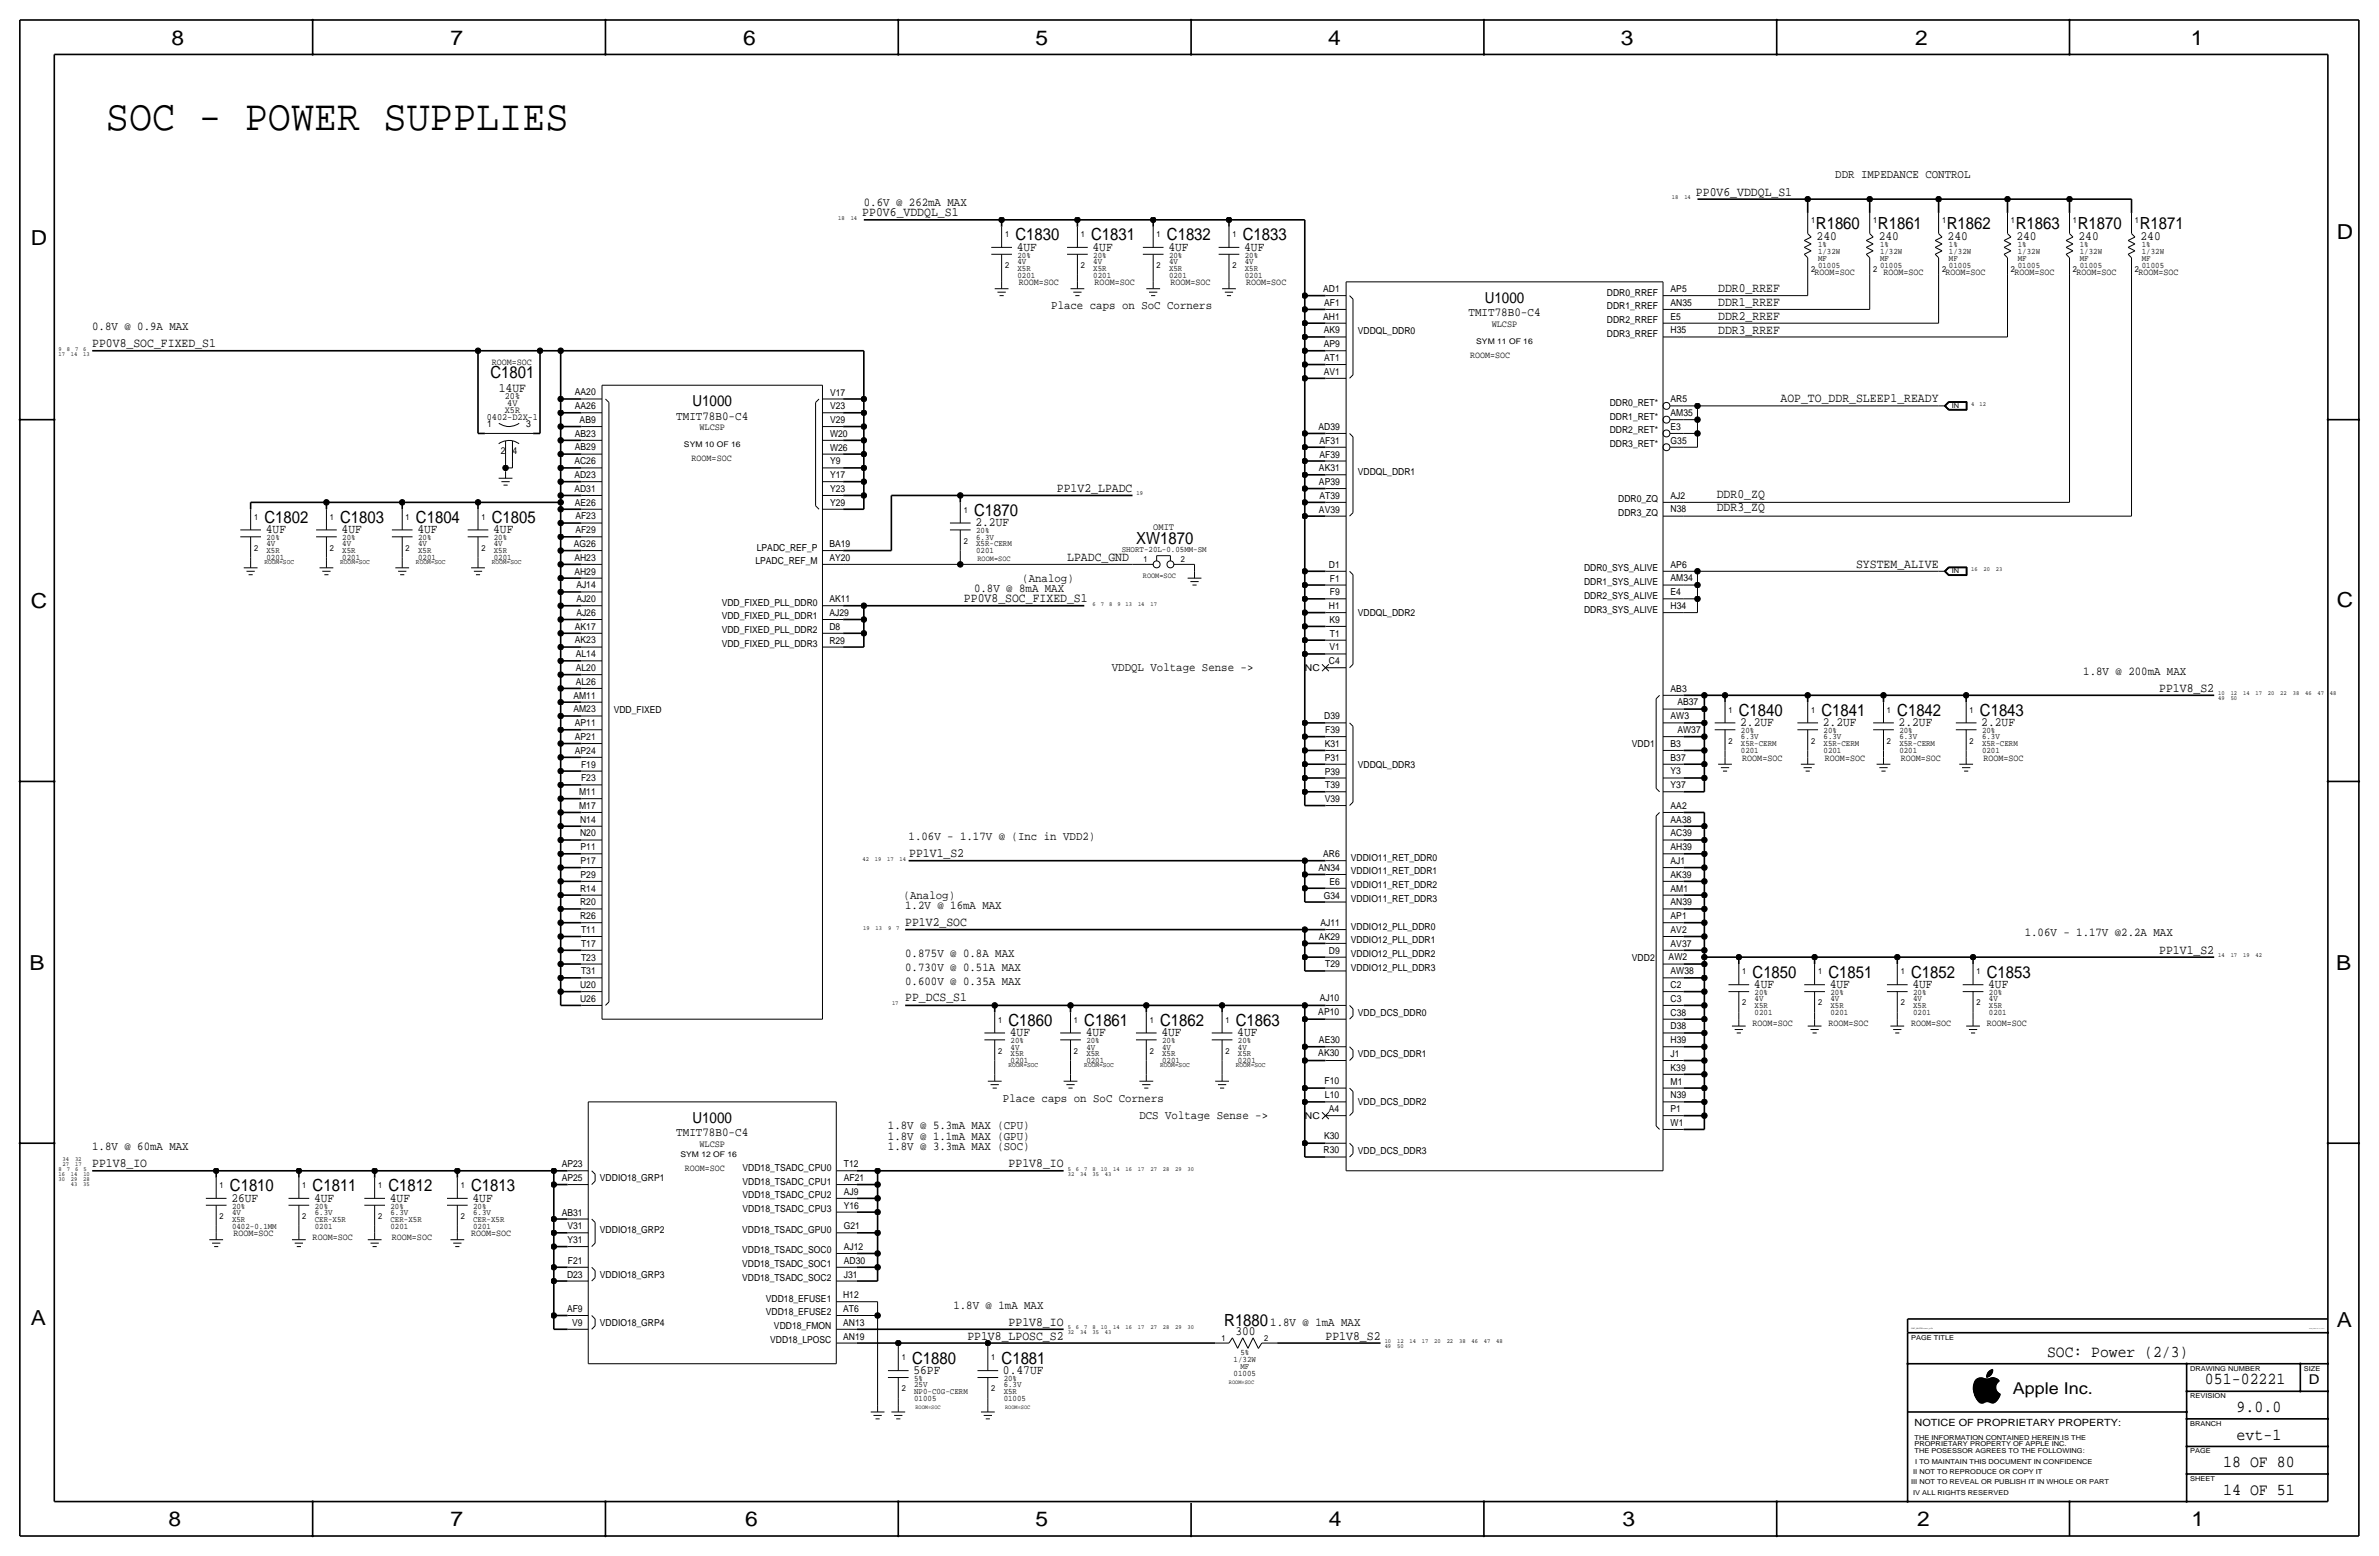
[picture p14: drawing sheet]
<svg xmlns="http://www.w3.org/2000/svg" width="877mm" height="574mm" viewBox="0 0 877 574" stroke-linecap="round" stroke-linejoin="round" font-family="sans-serif">
<defs><g id="words">
<text font-size="15.9" x="39.1" y="48">SOC - POWER SUPPLIES</text>
<g font-size="7.6">
<text x="63.2" y="16.5">8</text>
<text x="166.1" y="16.5">7</text>
<text x="274" y="16.5">6</text>
<text x="381.7" y="16.5">5</text>
<text x="489.7" y="16.5">4</text>
<text x="597.6" y="16.5">3</text>
<text x="706.1" y="16.5">2</text>
<text x="807.7" y="16.5">1</text>
<text x="861.5" y="88.1">D</text>
<text x="11.4" y="90.4">D</text>
<text x="11.4" y="224.3">C</text>
<text x="861.5" y="223.8">C</text>
<text x="10.8" y="357.6">B</text>
<text x="861.3" y="357.4">B</text>
<text x="11.3" y="488.4">A</text>
<text x="861.5" y="489.2">A</text>
<text x="62.2" y="562.6">8</text>
<text x="166" y="562.6">7</text>
<text x="274.8" y="562.6">6</text>
<text x="381.7" y="562.6">5</text>
<text x="489.9" y="562.6">4</text>
<text x="598.1" y="562.6">3</text>
<text x="706.8" y="562.6">2</text>
<text x="807.9" y="562.6">1</text>
</g>
<g font-size="6.2">
<text x="374.3" y="88.6">C1830</text>
<text x="402.3" y="88.6">C1831</text>
<text x="430.2" y="88.6">C1832</text>
<text x="458.2" y="88.6">C1833</text>
<text x="669.5" y="84.6">R1860</text>
<text x="692.4" y="84.6">R1861</text>
<text x="717.8" y="84.6">R1862</text>
<text x="743.2" y="84.6">R1863</text>
<text x="766" y="84.6">R1870</text>
<text x="788.9" y="84.6">R1871</text>
<text x="180.8" y="139.4">C1801</text>
<text x="359.1" y="190.2">C1870</text>
<text x="97.5" y="192.8">C1802</text>
<text x="125.4" y="192.8">C1803</text>
<text x="153.4" y="192.8">C1804</text>
<text x="181.3" y="192.8">C1805</text>
<text x="418.9" y="200.7">XW1870</text>
<text x="641" y="263.9">C1840</text>
<text x="671.5" y="263.9">C1841</text>
<text x="699.5" y="263.9">C1842</text>
<text x="729.9" y="263.9">C1843</text>
<text x="646.1" y="360.4">C1850</text>
<text x="674.1" y="360.4">C1851</text>
<text x="704.5" y="360.4">C1852</text>
<text x="732.5" y="360.4">C1853</text>
<text x="371.8" y="378.2">C1860</text>
<text x="399.7" y="378.2">C1861</text>
<text x="427.7" y="378.2">C1862</text>
<text x="455.6" y="378.2">C1863</text>
<text x="84.8" y="439.2">C1810</text>
<text x="115.3" y="439.2">C1811</text>
<text x="143.2" y="439.2">C1812</text>
<text x="173.7" y="439.2">C1813</text>
<text x="451.3" y="488.7">R1880</text>
<text x="336.2" y="502.7">C1880</text>
<text x="369.3" y="502.7">C1881</text>
<text x="812.9" y="510.3">051-02221</text>
<text x="824.6" y="520.4">9.0.0</text>
<text x="824.6" y="530.6">evt-1</text>
<text x="819.6" y="540.8">18 OF 80</text>
<text x="819.6" y="550.9">14 OF 51</text>
</g>
<text font-size="6.1" x="754.7" y="500.1">SOC: Power (2/3)</text>
<text font-size="6" x="742.1" y="513.9">Apple Inc.</text>
<g font-size="5.6">
<text x="547.4" y="111.5">U1000</text>
<text x="255.3" y="149.6">U1000</text>
<text x="255.3" y="413.8">U1000</text>
</g>
<text font-size="5" x="851.2" y="510.3">D</text>
<g font-size="4.7">
<text x="625.2" y="72.1">PP0V6_VDDQL_S1</text>
<text x="317.9" y="79.8">PP0V6_VDDQL_S1</text>
<text x="669.7" y="88.4">240</text>
<text x="692.6" y="88.4">240</text>
<text x="718" y="88.4">240</text>
<text x="743.4" y="88.4">240</text>
<text x="766.3" y="88.4">240</text>
<text x="789.1" y="88.4">240</text>
<text x="374.9" y="92.5">4UF</text>
<text x="402.8" y="92.5">4UF</text>
<text x="430.7" y="92.5">4UF</text>
<text x="458.7" y="92.5">4UF</text>
<text x="633.4" y="107.7">DDR0_RREF</text>
<text x="633.4" y="112.8">DDR1_RREF</text>
<text x="633.4" y="117.9">DDR2_RREF</text>
<text x="633.4" y="122.9">DDR3_RREF</text>
<text x="34" y="128">PP0V8_SOC_FIXED_S1</text>
<text x="183.9" y="144.5">14UF</text>
<text x="656.4" y="148.3">AOP_TO_DDR_SLEEP1_READY</text>
<text x="389.6" y="181.4">PP1V2_LPADC</text>
<text x="632.9" y="183.4">DDR0_ZQ</text>
<text x="632.9" y="188.5">DDR3_ZQ</text>
<text x="98" y="196.6">4UF</text>
<text x="125.9" y="196.6">4UF</text>
<text x="153.9" y="196.6">4UF</text>
<text x="181.8" y="196.6">4UF</text>
<text x="359.6" y="194.1">2.2UF</text>
<text x="393.4" y="206.8">LPADC_GND</text>
<text x="684.3" y="209.3">SYSTEM_ALIVE</text>
<text x="355.4" y="222">PP0V8_SOC_FIXED_S1</text>
<text x="796" y="255">PP1V8_S2</text>
<text x="641.6" y="267.7">2.2UF</text>
<text x="672" y="267.7">2.2UF</text>
<text x="700" y="267.7">2.2UF</text>
<text x="730.5" y="267.7">2.2UF</text>
<text x="335.2" y="316">PP1V1_S2</text>
<text x="333.7" y="341.4">PP1V2_SOC</text>
<text x="796" y="351.5">PP1V1_S2</text>
<text x="646.6" y="364.2">4UF</text>
<text x="674.6" y="364.2">4UF</text>
<text x="705.1" y="364.2">4UF</text>
<text x="733" y="364.2">4UF</text>
<text x="333.7" y="368.8">PP_DCS_S1</text>
<text x="372.3" y="382">4UF</text>
<text x="400.3" y="382">4UF</text>
<text x="428.2" y="382">4UF</text>
<text x="456.1" y="382">4UF</text>
<text x="34" y="430.3">PP1V8_IO</text>
<text x="371.8" y="430.3">PP1V8_IO</text>
<text x="85.3" y="443">26UF</text>
<text x="115.8" y="443">4UF</text>
<text x="143.7" y="443">4UF</text>
<text x="174.2" y="443">4UF</text>
<text x="371.8" y="488.7">PP1V8_IO</text>
<text x="356.6" y="493.8">PP1V8_LPOSC_S2</text>
<text x="455.4" y="492.3">300</text>
<text x="488.7" y="493.8">PP1V8_S2</text>
<text x="336.8" y="506.5">56PF</text>
<text x="369.8" y="506.5">0.47UF</text>
</g>
<g font-size="4.5">
<text x="541.4" y="116.6">TMIT78B0-C4</text>
<text x="249.3" y="154.7">TMIT78B0-C4</text>
<text x="249.3" y="418.8">TMIT78B0-C4</text>
</g>
<g font-size="4.4">
<text x="676.6" y="65.8">DDR IMPEDANCE CONTROL</text>
<text x="318.5" y="75.9">0.6V @ 262mA MAX</text>
<text x="387.6" y="114">Place caps on SoC Corners</text>
<text x="34" y="121.7">0.8V @ 0.9A MAX</text>
<text x="376.9" y="214.4">(Analog)</text>
<text x="359.1" y="218.2">0.8V @ 8mA MAX</text>
<text x="409.9" y="247.4">VDDQL Voltage Sense -&gt;</text>
<text x="768" y="248.7">1.8V @ 200mA MAX</text>
<text x="335" y="309.6">1.06V - 1.17V @ (Inc in VDD2)</text>
<text x="333.1" y="331.2">(Analog)</text>
<text x="333.7" y="335">1.2V @ 16mA MAX</text>
<text x="746.5" y="345.2">1.06V - 1.17V @2.2A MAX</text>
<text x="333.7" y="352.8">0.875V @ 0.8A MAX</text>
<text x="333.7" y="357.9">0.730V @ 0.51A MAX</text>
<text x="333.7" y="363">0.600V @ 0.35A MAX</text>
<text x="369.8" y="406.1">Place caps on SoC Corners</text>
<text x="420.1" y="412.5">DCS Voltage Sense -&gt;</text>
<text x="327.4" y="416.3">1.8V @ 5.3mA MAX (CPU)</text>
<text x="34" y="423.9">1.8V @ 60mA MAX</text>
<text x="327.4" y="420.1">1.8V @ 1.1mA MAX (GPU)</text>
<text x="327.4" y="423.9">1.8V @ 3.3mA MAX (SOC)</text>
<text x="351.5" y="482.3">1.8V @ 1mA MAX</text>
<text x="468.3" y="488.7">1.8V @ 1mA MAX</text>
</g>
<text font-size="3.7" x="705.8" y="525.5">NOTICE OF PROPRIETARY PROPERTY:</text>
<text font-size="3.6" x="425.1" y="195.3">OMIT</text>
<g font-size="3.5">
<text x="669" y="101.3">ROOM=SOC</text>
<text x="694.4" y="101.3">ROOM=SOC</text>
<text x="717.2" y="101.3">ROOM=SOC</text>
<text x="742.6" y="101.3">ROOM=SOC</text>
<text x="765.5" y="101.3">ROOM=SOC</text>
<text x="788.4" y="101.3">ROOM=SOC</text>
<text x="375.6" y="105.2">ROOM=SOC</text>
<text x="403.6" y="105.2">ROOM=SOC</text>
<text x="431.5" y="105.2">ROOM=SOC</text>
<text x="459.4" y="105.2">ROOM=SOC</text>
<text x="487.8" y="107.7">AD1</text>
<text x="615.9" y="107.6">AP5</text>
<text x="488.2" y="112.7">AF1</text>
<text x="592.4" y="109">DDR0_RREF</text>
<text x="615.9" y="112.7">AN35</text>
<text x="487.8" y="117.8">AH1</text>
<text x="592.4" y="119.1">DDR2_RREF</text>
<text x="592.4" y="114">DDR1_RREF</text>
<text x="615.9" y="117.8">E5</text>
<text x="488" y="122.9">AK9</text>
<text x="500.6" y="122.9">VDDQL_DDR0</text>
<text x="550" y="120.4">WLCSP</text>
<text x="592.4" y="124.2">DDR3_RREF</text>
<text x="615.9" y="122.9">H35</text>
<text x="488" y="128">AP9</text>
<text x="542" y="131.8">ROOM=SOC</text>
<text x="181.3" y="134.4">ROOM=SOC</text>
<text x="488.2" y="133.1">AT1</text>
<text x="488" y="138.2">AV1</text>
<text x="186.1" y="147.1">20%</text>
<text x="187" y="149.6">4V</text>
<text x="212" y="145.7">AA20</text>
<text x="306" y="145.8">V17</text>
<text x="593.5" y="149.6">DDR0_RET*</text>
<text x="615.9" y="148.3">AR5</text>
<text x="179.5" y="154.7">0402-D2X-1</text>
<text x="186.1" y="152.1">X5R</text>
<text x="212" y="150.8">AA26</text>
<text x="213.7" y="155.9">AB9</text>
<text x="306" y="155.9">V29</text>
<text x="306" y="150.9">V23</text>
<text x="593.5" y="154.7">DDR1_RET*</text>
<text x="615.9" y="153.3">AM35</text>
<text x="179.6" y="157.2">1</text>
<text x="194" y="157.2">3</text>
<text x="212" y="161">AB23</text>
<text x="257.9" y="158.5">WLCSP</text>
<text x="306" y="161">W20</text>
<text x="486.1" y="158.5">AD39</text>
<text x="593.5" y="159.8">DDR2_RET*</text>
<text x="615.9" y="158.4">E3</text>
<text x="184.6" y="167.4">2</text>
<text x="188.9" y="167.4">4</text>
<text x="212" y="166">AB29</text>
<text x="306" y="166.1">W26</text>
<text x="486.4" y="163.6">AF31</text>
<text x="593.5" y="164.8">DDR3_RET*</text>
<text x="615.9" y="163.5">G35</text>
<text x="211.8" y="171.1">AC26</text>
<text x="255" y="169.9">ROOM=SOC</text>
<text x="306" y="171.2">Y9</text>
<text x="486.3" y="173.7">AK31</text>
<text x="486.4" y="168.6">AF39</text>
<text x="211.8" y="176.2">AD23</text>
<text x="306" y="176.3">Y17</text>
<text x="486.3" y="178.8">AP39</text>
<text x="500.6" y="175">VDDQL_DDR1</text>
<text x="211.8" y="181.3">AD31</text>
<text x="306" y="181.4">Y23</text>
<text x="486.4" y="183.9">AT39</text>
<text x="596.6" y="185.2">DDR0_ZQ</text>
<text x="615.9" y="183.8">AJ2</text>
<text x="212" y="186.4">AE26</text>
<text x="212.1" y="191.5">AF23</text>
<text x="306" y="186.4">Y29</text>
<text x="486.3" y="189">AV39</text>
<text x="596.6" y="190.2">DDR3_ZQ</text>
<text x="615.9" y="188.9">N38</text>
<text x="212.1" y="196.5">AF29</text>
<text x="211.6" y="201.6">AG26</text>
<text x="279" y="202.9">LPADC_REF_P</text>
<text x="305.8" y="201.6">BA19</text>
<text x="211.8" y="206.7">AH23</text>
<text x="278.5" y="208">LPADC_REF_M</text>
<text x="305.8" y="206.7">AY20</text>
<text x="490" y="209.3">D1</text>
<text x="615.9" y="209.2">AP6</text>
<text x="211.8" y="211.8">AH29</text>
<text x="490.3" y="214.4">F1</text>
<text x="584" y="215.6">DDR1_SYS_ALIVE</text>
<text x="584" y="210.6">DDR0_SYS_ALIVE</text>
<text x="615.9" y="214.3">AM34</text>
<text x="212.5" y="221.9">AJ20</text>
<text x="212.5" y="216.9">AJ14</text>
<text x="305.8" y="222">AK11</text>
<text x="490.3" y="219.4">F9</text>
<text x="584" y="220.7">DDR2_SYS_ALIVE</text>
<text x="615.9" y="219.4">E4</text>
<text x="212.5" y="227">AJ26</text>
<text x="266.1" y="223.3">VDD_FIXED_PLL_DDR0</text>
<text x="305.8" y="227.1">AJ29</text>
<text x="490" y="224.5">H1</text>
<text x="500.6" y="227.1">VDDQL_DDR2</text>
<text x="584" y="225.8">DDR3_SYS_ALIVE</text>
<text x="615.9" y="224.5">H34</text>
<text x="212" y="232.1">AK17</text>
<text x="266.1" y="233.4">VDD_FIXED_PLL_DDR2</text>
<text x="266.1" y="228.3">VDD_FIXED_PLL_DDR1</text>
<text x="305.8" y="232.2">D8</text>
<text x="490.1" y="229.6">K9</text>
<text x="212" y="237.2">AK23</text>
<text x="266.1" y="238.5">VDD_FIXED_PLL_DDR3</text>
<text x="305.8" y="237.2">R29</text>
<text x="490.1" y="239.8">V1</text>
<text x="490.3" y="234.7">T1</text>
<text x="212.3" y="242.3">AL14</text>
<text x="490" y="244.9">C4</text>
<text x="212.3" y="247.3">AL20</text>
<text x="481.1" y="247.4">NC</text>
<text x="211.4" y="257.5">AM11</text>
<text x="212.3" y="252.4">AL26</text>
<text x="615.9" y="254.9">AB3</text>
<text x="211.4" y="262.6">AM23</text>
<text x="226.3" y="262.6">VDD_FIXED</text>
<text x="618.4" y="260">AB37</text>
<text x="212" y="267.7">AP11</text>
<text x="488.2" y="265.2">D39</text>
<text x="615.9" y="265.1">AW3</text>
<text x="212" y="272.8">AP21</text>
<text x="488.4" y="275.3">K31</text>
<text x="488.5" y="270.2">F39</text>
<text x="601.7" y="275.3">VDD1</text>
<text x="615.9" y="275.3">B3</text>
<text x="618.4" y="270.2">AW37</text>
<text x="212" y="277.8">AP24</text>
<text x="488.4" y="280.4">P31</text>
<text x="615.9" y="280.3">B37</text>
<text x="642.3" y="280.4">ROOM=SOC</text>
<text x="672.8" y="280.4">ROOM=SOC</text>
<text x="700.7" y="280.4">ROOM=SOC</text>
<text x="731.2" y="280.4">ROOM=SOC</text>
<text x="214.2" y="282.9">F19</text>
<text x="488.4" y="285.5">P39</text>
<text x="500.6" y="283">VDDQL_DDR3</text>
<text x="615.9" y="285.4">Y3</text>
<text x="213.5" y="293.1">M11</text>
<text x="214.2" y="288">F23</text>
<text x="488.5" y="290.6">T39</text>
<text x="615.9" y="290.5">Y37</text>
<text x="213.5" y="298.2">M17</text>
<text x="488.4" y="295.7">V39</text>
<text x="615.9" y="298.1">AA2</text>
<text x="213.9" y="303.2">N14</text>
<text x="615.9" y="303.2">AA38</text>
<text x="213.9" y="308.3">N20</text>
<text x="615.9" y="308.3">AC39</text>
<text x="214.1" y="313.4">P11</text>
<text x="487.8" y="315.9">AR6</text>
<text x="498" y="317.2">VDDIO11_RET_DDR0</text>
<text x="615.9" y="313.4">AH39</text>
<text x="214.1" y="323.6">P29</text>
<text x="214.1" y="318.5">P17</text>
<text x="486.1" y="321">AN34</text>
<text x="498" y="322.3">VDDIO11_RET_DDR1</text>
<text x="615.9" y="323.5">AK39</text>
<text x="615.9" y="318.4">AJ1</text>
<text x="213.9" y="328.7">R14</text>
<text x="490.1" y="326.1">E6</text>
<text x="498" y="327.4">VDDIO11_RET_DDR2</text>
<text x="615.9" y="328.6">AM1</text>
<text x="213.9" y="333.7">R20</text>
<text x="488" y="331.2">G34</text>
<text x="498" y="332.5">VDDIO11_RET_DDR3</text>
<text x="615.9" y="333.7">AN39</text>
<text x="213.9" y="338.8">R26</text>
<text x="486.8" y="341.3">AJ11</text>
<text x="615.9" y="338.8">AP1</text>
<text x="214.2" y="343.9">T11</text>
<text x="486.3" y="346.4">AK29</text>
<text x="498" y="347.7">VDDIO12_PLL_DDR1</text>
<text x="498" y="342.6">VDDIO12_PLL_DDR0</text>
<text x="615.9" y="343.9">AV2</text>
<text x="214.2" y="349">T17</text>
<text x="490" y="351.5">D9</text>
<text x="498" y="352.8">VDDIO12_PLL_DDR2</text>
<text x="615.9" y="348.9">AV37</text>
<text x="214.2" y="359.1">T31</text>
<text x="214.2" y="354.1">T23</text>
<text x="488.5" y="356.6">T29</text>
<text x="498" y="357.9">VDDIO12_PLL_DDR3</text>
<text x="601.7" y="354.1">VDD2</text>
<text x="615.2" y="354">AW2</text>
<text x="615.9" y="359.1">AW38</text>
<text x="213.9" y="364.2">U20</text>
<text x="615.9" y="364.2">C2</text>
<text x="213.9" y="369.3">U26</text>
<text x="486.5" y="369">AJ10</text>
<text x="615.9" y="369.3">C3</text>
<text x="486" y="374.1">AP10</text>
<text x="500.6" y="374.4">VDD_DCS_DDR0</text>
<text x="615.9" y="374.3">C38</text>
<text x="615.9" y="379.4">D38</text>
<text x="646.1" y="378.2">ROOM=SOC</text>
<text x="674.1" y="378.2">ROOM=SOC</text>
<text x="704.5" y="378.2">ROOM=SOC</text>
<text x="732.5" y="378.2">ROOM=SOC</text>
<text x="486" y="389.3">AK30</text>
<text x="486.3" y="384.5">AE30</text>
<text x="500.6" y="389.6">VDD_DCS_DDR1</text>
<text x="615.9" y="389.6">J1</text>
<text x="615.9" y="384.5">H39</text>
<text x="615.9" y="394.7">K39</text>
<text x="488.3" y="399.5">F10</text>
<text x="615.9" y="399.7">M1</text>
<text x="488.5" y="404.6">L10</text>
<text x="500.6" y="407.4">VDD_DCS_DDR2</text>
<text x="615.9" y="404.8">N39</text>
<text x="481.1" y="412.5">NC</text>
<text x="489.9" y="409.7">A4</text>
<text x="615.9" y="409.9">P1</text>
<text x="488.1" y="419.8">K30</text>
<text x="615.9" y="415">W1</text>
<text x="257.9" y="422.7">WLCSP</text>
<text x="487.9" y="424.9">R30</text>
<text x="500.6" y="425.2">VDD_DCS_DDR3</text>
<text x="207.1" y="430.3">AP23</text>
<text x="252.4" y="431.5">ROOM=SOC</text>
<text x="273.8" y="431.5">VDD18_TSADC_CPU0</text>
<text x="311.1" y="430.3">T12</text>
<text x="207.1" y="435.4">AP25</text>
<text x="221.2" y="435.4">VDDIO18_GRP1</text>
<text x="273.8" y="436.6">VDD18_TSADC_CPU1</text>
<text x="311.1" y="435.3">AF21</text>
<text x="273.8" y="441.7">VDD18_TSADC_CPU2</text>
<text x="311.1" y="440.4">AJ9</text>
<text x="207.1" y="448.1">AB31</text>
<text x="273.8" y="446.8">VDD18_TSADC_CPU3</text>
<text x="311.1" y="445.5">Y16</text>
<text x="86.1" y="455.7">ROOM=SOC</text>
<text x="173.7" y="455.7">ROOM=SOC</text>
<text x="209.2" y="453.1">V31</text>
<text x="221.2" y="454.4">VDDIO18_GRP2</text>
<text x="273.6" y="454.4">VDD18_TSADC_GPU0</text>
<text x="311.1" y="453.1">G21</text>
<text x="115.3" y="456.9">ROOM=SOC</text>
<text x="144.5" y="456.9">ROOM=SOC</text>
<text x="209.2" y="458.2">Y31</text>
<text x="311.1" y="460.7">AJ12</text>
<text x="209.4" y="465.8">F21</text>
<text x="273.6" y="462">VDD18_TSADC_SOC0</text>
<text x="273.6" y="467.1">VDD18_TSADC_SOC1</text>
<text x="311.1" y="465.8">AD30</text>
<text x="209.1" y="470.9">D23</text>
<text x="221.2" y="470.9">VDDIO18_GRP3</text>
<text x="273.6" y="472.2">VDD18_TSADC_SOC2</text>
<text x="311.1" y="470.9">J31</text>
<text x="282.4" y="479.8">VDD18_EFUSE1</text>
<text x="310.8" y="478.5">H12</text>
<text x="209.1" y="483.6">AF9</text>
<text x="282.4" y="484.9">VDD18_EFUSE2</text>
<text x="310.8" y="483.6">AT6</text>
<text x="211" y="488.7">V9</text>
<text x="221.2" y="488.7">VDDIO18_GRP4</text>
<text x="285.3" y="490">VDD18_FMON</text>
<text x="310.8" y="488.7">AN13</text>
<text x="283.9" y="495">VDD18_LPOSC</text>
<text x="310.8" y="493.8">AN19</text>
</g>
<g font-size="3.1">
<text x="667.7" y="82.3">1</text>
<text x="690.6" y="82.3">1</text>
<text x="716" y="82.3">1</text>
<text x="741.4" y="82.3">1</text>
<text x="764.2" y="82.3">1</text>
<text x="787.1" y="82.3">1</text>
<text x="370.5" y="87.4">1</text>
<text x="398.5" y="87.4">1</text>
<text x="426.4" y="87.4">1</text>
<text x="454.4" y="87.4">1</text>
<text x="375.1" y="95">20%</text>
<text x="403" y="95">20%</text>
<text x="431" y="95">20%</text>
<text x="458.9" y="95">20%</text>
<text x="670.3" y="93.7">1/32W</text>
<text x="670.3" y="91.2">1%</text>
<text x="693.1" y="93.7">1/32W</text>
<text x="693.1" y="91.2">1%</text>
<text x="718.5" y="93.7">1/32W</text>
<text x="718.5" y="91.2">1%</text>
<text x="743.9" y="93.7">1/32W</text>
<text x="743.9" y="91.2">1%</text>
<text x="766.8" y="93.7">1/32W</text>
<text x="766.8" y="91.2">1%</text>
<text x="789.6" y="93.7">1/32W</text>
<text x="789.6" y="91.2">1%</text>
<text x="370.5" y="98.8">2</text>
<text x="375.1" y="97.3">4V</text>
<text x="375.1" y="99.8">X5R</text>
<text x="398.5" y="98.8">2</text>
<text x="403" y="97.3">4V</text>
<text x="403" y="99.8">X5R</text>
<text x="426.4" y="98.8">2</text>
<text x="431" y="99.8">X5R</text>
<text x="431" y="97.3">4V</text>
<text x="454.4" y="98.8">2</text>
<text x="458.9" y="97.3">4V</text>
<text x="458.9" y="99.8">X5R</text>
<text x="667.7" y="100.1">2</text>
<text x="670.3" y="98.8">01005</text>
<text x="670.3" y="96.3">MF</text>
<text x="690.6" y="100.1">2</text>
<text x="693.1" y="98.8">01005</text>
<text x="693.1" y="96.3">MF</text>
<text x="716" y="100.1">2</text>
<text x="718.5" y="98.8">01005</text>
<text x="718.5" y="96.3">MF</text>
<text x="741.4" y="100.1">2</text>
<text x="743.9" y="98.8">01005</text>
<text x="743.9" y="96.3">MF</text>
<text x="764.2" y="100.1">2</text>
<text x="766.8" y="98.8">01005</text>
<text x="766.8" y="96.3">MF</text>
<text x="787.1" y="100.1">2</text>
<text x="789.6" y="98.8">01005</text>
<text x="789.6" y="96.3">MF</text>
<text x="375.1" y="102.4">0201</text>
<text x="403" y="102.4">0201</text>
<text x="431" y="102.4">0201</text>
<text x="458.9" y="102.4">0201</text>
<text x="93.7" y="191.5">1</text>
<text x="121.6" y="191.5">1</text>
<text x="149.6" y="191.5">1</text>
<text x="177.5" y="191.5">1</text>
<text x="355.3" y="189">1</text>
<text x="359.9" y="196.6">20%</text>
<text x="93.7" y="202.9">2</text>
<text x="98.2" y="201.4">4V</text>
<text x="98.2" y="204">X5R</text>
<text x="98.2" y="199.1">20%</text>
<text x="121.6" y="202.9">2</text>
<text x="126.2" y="201.4">4V</text>
<text x="126.2" y="204">X5R</text>
<text x="126.2" y="199.1">20%</text>
<text x="149.6" y="202.9">2</text>
<text x="154.1" y="201.4">4V</text>
<text x="154.1" y="204">X5R</text>
<text x="154.1" y="199.1">20%</text>
<text x="177.5" y="202.9">2</text>
<text x="182.1" y="201.4">4V</text>
<text x="182.1" y="204">X5R</text>
<text x="182.1" y="199.1">20%</text>
<text x="355.3" y="200.4">2</text>
<text x="359.9" y="201.4">X5R-CERM</text>
<text x="359.9" y="198.9">6.3V</text>
<text x="359.9" y="204">0201</text>
<text x="413.5" y="203.5">SHORT-20L-0.05MM-SM</text>
<text x="98.2" y="206.5">0201</text>
<text x="126.2" y="206.5">0201</text>
<text x="154.1" y="206.5">0201</text>
<text x="182.1" y="206.5">0201</text>
<text x="421.6" y="207">1</text>
<text x="435.3" y="207">2</text>
<text x="637.2" y="262.6">1</text>
<text x="667.7" y="262.6">1</text>
<text x="695.7" y="262.6">1</text>
<text x="726.1" y="262.6">1</text>
<text x="637.2" y="274.1">2</text>
<text x="641.8" y="272.5">6.3V</text>
<text x="641.8" y="275.1">X5R-CERM</text>
<text x="641.8" y="270.3">20%</text>
<text x="667.7" y="274.1">2</text>
<text x="672.3" y="272.5">6.3V</text>
<text x="672.3" y="275.1">X5R-CERM</text>
<text x="672.3" y="270.3">20%</text>
<text x="695.7" y="274.1">2</text>
<text x="700.2" y="275.1">X5R-CERM</text>
<text x="700.2" y="272.5">6.3V</text>
<text x="700.2" y="270.3">20%</text>
<text x="726.1" y="274.1">2</text>
<text x="730.7" y="272.5">6.3V</text>
<text x="730.7" y="275.1">X5R-CERM</text>
<text x="730.7" y="270.3">20%</text>
<text x="641.8" y="277.6">0201</text>
<text x="672.3" y="277.6">0201</text>
<text x="700.2" y="277.6">0201</text>
<text x="730.7" y="277.6">0201</text>
<text x="642.3" y="359.2">1</text>
<text x="670.3" y="359.2">1</text>
<text x="700.7" y="359.2">1</text>
<text x="728.7" y="359.2">1</text>
<text x="642.3" y="370.6">2</text>
<text x="646.9" y="369.1">4V</text>
<text x="646.9" y="371.6">X5R</text>
<text x="646.9" y="366.8">20%</text>
<text x="670.3" y="370.6">2</text>
<text x="674.8" y="369.1">4V</text>
<text x="674.8" y="371.6">X5R</text>
<text x="674.8" y="366.8">20%</text>
<text x="700.7" y="370.6">2</text>
<text x="705.3" y="369.1">4V</text>
<text x="705.3" y="371.6">X5R</text>
<text x="705.3" y="366.8">20%</text>
<text x="728.7" y="370.6">2</text>
<text x="733.2" y="369.1">4V</text>
<text x="733.2" y="371.6">X5R</text>
<text x="733.2" y="366.8">20%</text>
<text x="368" y="376.9">1</text>
<text x="395.9" y="376.9">1</text>
<text x="423.9" y="376.9">1</text>
<text x="451.8" y="376.9">1</text>
<text x="646.9" y="374.1">0201</text>
<text x="674.8" y="374.1">0201</text>
<text x="705.3" y="374.1">0201</text>
<text x="733.2" y="374.1">0201</text>
<text x="368" y="388.4">2</text>
<text x="372.6" y="386.8">4V</text>
<text x="372.6" y="389.4">X5R</text>
<text x="372.6" y="384.6">20%</text>
<text x="395.9" y="388.4">2</text>
<text x="400.5" y="386.8">4V</text>
<text x="400.5" y="389.4">X5R</text>
<text x="400.5" y="384.6">20%</text>
<text x="423.9" y="388.4">2</text>
<text x="428.4" y="386.8">4V</text>
<text x="428.4" y="389.4">X5R</text>
<text x="428.4" y="384.6">20%</text>
<text x="451.8" y="388.4">2</text>
<text x="456.4" y="386.8">4V</text>
<text x="456.4" y="389.4">X5R</text>
<text x="456.4" y="384.6">20%</text>
<text x="372.6" y="391.9">0201</text>
<text x="400.5" y="391.9">0201</text>
<text x="428.4" y="391.9">0201</text>
<text x="456.4" y="391.9">0201</text>
<text x="81" y="437.9">1</text>
<text x="111.5" y="437.9">1</text>
<text x="139.4" y="437.9">1</text>
<text x="169.9" y="437.9">1</text>
<text x="81" y="449.3">2</text>
<text x="85.5" y="447.8">4V</text>
<text x="85.5" y="445.5">20%</text>
<text x="111.5" y="449.3">2</text>
<text x="116" y="447.8">6.3V</text>
<text x="116" y="445.5">20%</text>
<text x="139.4" y="449.3">2</text>
<text x="144" y="447.8">6.3V</text>
<text x="144" y="445.5">20%</text>
<text x="169.9" y="449.3">2</text>
<text x="174.4" y="447.8">6.3V</text>
<text x="174.4" y="445.5">20%</text>
<text x="85.5" y="450.3">X5R</text>
<text x="85.5" y="452.9">0402-0.1MM</text>
<text x="116" y="450.3">CER-X5R</text>
<text x="116" y="452.9">0201</text>
<text x="144" y="450.3">CER-X5R</text>
<text x="144" y="452.9">0201</text>
<text x="174.4" y="450.3">CER-X5R</text>
<text x="174.4" y="452.9">0201</text>
<text x="450.3" y="494.3">1</text>
<text x="466" y="494.3">2</text>
<text x="332.4" y="501.4">1</text>
<text x="365.5" y="501.4">1</text>
<text x="454.8" y="502.2">1/32W</text>
<text x="457.3" y="499.6">5%</text>
<text x="337" y="509">5%</text>
<text x="370" y="509">20%</text>
<text x="454.8" y="507.2">01005</text>
<text x="457.3" y="504.7">MF</text>
<text x="332.4" y="512.8">2</text>
<text x="337" y="513.8">NP0-C0G-CERM</text>
<text x="337" y="511.3">25V</text>
<text x="365.5" y="512.8">2</text>
<text x="370" y="511.3">6.3V</text>
<text x="370" y="513.8">X5R</text>
<text x="337" y="516.4">01005</text>
<text x="370" y="516.4">01005</text>
</g>
<g font-size="2.9">
<text x="544.3" y="126.7">SYM 11 OF 16</text>
<text x="252.2" y="164.8">SYM 10 OF 16</text>
<text x="360.4" y="206.8">ROOM=SOC</text>
<text x="421.3" y="213.1">ROOM=SOC</text>
<text x="250.9" y="426.5">SYM 12 OF 16</text>
</g>
<g font-size="2.6">
<text x="97.5" y="208">ROOM=SOC</text>
<text x="125.4" y="208">ROOM=SOC</text>
<text x="153.4" y="208">ROOM=SOC</text>
<text x="181.3" y="208">ROOM=SOC</text>
<text x="371.8" y="393.4">ROOM=SOC</text>
<text x="399.7" y="393.4">ROOM=SOC</text>
<text x="427.7" y="393.4">ROOM=SOC</text>
<text x="455.6" y="393.4">ROOM=SOC</text>
</g>
<g font-size="2.5">
<text x="719.5" y="150.4">IN</text>
<text x="719.5" y="211.3">IN</text>
<text x="704.5" y="493.8">PAGE TITLE</text>
<text x="807.4" y="505.2">DRAWING NUMBER</text>
<text x="849.3" y="505.2">SIZE</text>
<text x="807.4" y="515.4">REVISION</text>
<text x="807.4" y="525.5">BRANCH</text>
<text x="705.8" y="533.1">PROPRIETARY PROPERTY OF APPLE INC.</text>
<text x="705.8" y="530.6">THE INFORMATION CONTAINED HEREIN IS THE</text>
<text x="705.8" y="535.7">THE POSESSOR AGREES TO THE FOLLOWING:</text>
<text x="706.1" y="539.5">I TO MAINTAIN THIS DOCUMENT IN CONFIDENCE</text>
<text x="807.4" y="535.7">PAGE</text>
<text x="705.3" y="543.3">II NOT TO REPRODUCE OR COPY IT</text>
<text x="807.4" y="545.8">SHEET</text>
<text x="704.5" y="547.1">III NOT TO REVEAL OR PUBLISH IT IN WHOLE OR PART</text>
<text x="705.3" y="550.9">IV ALL RIGHTS RESERVED</text>
</g>
<g font-size="2.3">
<text x="616.4" y="73.4">18</text>
<text x="621" y="73.4">14</text>
<text x="309.1" y="81">18</text>
<text x="313.6" y="81">14</text>
<text x="21.6" y="131.1">17</text>
<text x="21.6" y="129.3">9</text>
<text x="24.6" y="129.3">8</text>
<text x="26.1" y="131.1">14</text>
<text x="27.7" y="129.3">7</text>
<text x="30.7" y="131.1">13</text>
<text x="30.7" y="129.3">6</text>
<text x="726.7" y="149.6">4</text>
<text x="729.7" y="149.6">12</text>
<text x="419" y="182.6">19</text>
<text x="726.7" y="210.6">16</text>
<text x="731.3" y="210.6">20</text>
<text x="735.8" y="210.6">23</text>
<text x="402.8" y="223.3">6</text>
<text x="405.8" y="223.3">7</text>
<text x="408.9" y="223.3">8</text>
<text x="411.9" y="223.3">9</text>
<text x="415" y="223.3">13</text>
<text x="419.5" y="223.3">14</text>
<text x="424.1" y="223.3">17</text>
<text x="817.8" y="256.3">10</text>
<text x="822.4" y="256.3">12</text>
<text x="827" y="256.3">14</text>
<text x="831.5" y="256.3">17</text>
<text x="836.1" y="256.3">20</text>
<text x="840.7" y="256.3">22</text>
<text x="845.3" y="256.3">38</text>
<text x="849.8" y="256.3">46</text>
<text x="854.4" y="256.3">47</text>
<text x="859" y="256.3">48</text>
<text x="817.8" y="258.1">49</text>
<text x="822.4" y="258.1">50</text>
<text x="317.9" y="317.2">42</text>
<text x="322.5" y="317.2">19</text>
<text x="327.1" y="317.2">17</text>
<text x="331.7" y="317.2">14</text>
<text x="318.3" y="342.6">19</text>
<text x="322.8" y="342.6">13</text>
<text x="327.4" y="342.6">9</text>
<text x="330.4" y="342.6">7</text>
<text x="817.8" y="352.8">14</text>
<text x="822.4" y="352.8">17</text>
<text x="827" y="352.8">19</text>
<text x="831.5" y="352.8">42</text>
<text x="328.9" y="370.6">17</text>
<text x="21.6" y="431.5">8</text>
<text x="23.1" y="427.9">34</text>
<text x="23.1" y="429.7">27</text>
<text x="24.6" y="431.5">7</text>
<text x="27.7" y="427.9">32</text>
<text x="27.7" y="429.7">17</text>
<text x="27.7" y="431.5">6</text>
<text x="30.7" y="431.5">5</text>
<text x="393.6" y="431.5">5</text>
<text x="396.7" y="431.5">6</text>
<text x="399.7" y="431.5">7</text>
<text x="402.8" y="431.5">8</text>
<text x="405.8" y="431.5">10</text>
<text x="410.4" y="431.5">14</text>
<text x="415" y="431.5">16</text>
<text x="419.5" y="431.5">17</text>
<text x="424.1" y="431.5">27</text>
<text x="428.7" y="431.5">28</text>
<text x="433.3" y="431.5">29</text>
<text x="437.8" y="431.5">30</text>
<text x="21.6" y="435.2">30</text>
<text x="21.6" y="433.4">16</text>
<text x="26.1" y="437">43</text>
<text x="26.1" y="435.2">29</text>
<text x="26.1" y="433.4">14</text>
<text x="30.7" y="437">35</text>
<text x="30.7" y="435.2">28</text>
<text x="30.7" y="433.4">10</text>
<text x="393.6" y="433.4">32</text>
<text x="398.2" y="433.4">34</text>
<text x="402.8" y="433.4">35</text>
<text x="407.4" y="433.4">43</text>
<text x="393.6" y="490">5</text>
<text x="393.6" y="491.8">32</text>
<text x="396.7" y="490">6</text>
<text x="398.2" y="491.8">34</text>
<text x="399.7" y="490">7</text>
<text x="402.8" y="490">8</text>
<text x="402.8" y="491.8">35</text>
<text x="405.8" y="490">10</text>
<text x="407.4" y="491.8">43</text>
<text x="410.4" y="490">14</text>
<text x="415" y="490">16</text>
<text x="419.5" y="490">17</text>
<text x="424.1" y="490">27</text>
<text x="428.7" y="490">28</text>
<text x="433.3" y="490">29</text>
<text x="437.8" y="490">30</text>
<text x="510.5" y="495">10</text>
<text x="510.5" y="496.9">49</text>
<text x="515.1" y="495">12</text>
<text x="515.1" y="496.9">50</text>
<text x="519.6" y="495">14</text>
<text x="524.2" y="495">17</text>
<text x="528.8" y="495">20</text>
<text x="533.3" y="495">22</text>
<text x="537.9" y="495">38</text>
<text x="542.5" y="495">46</text>
<text x="547.1" y="495">47</text>
<text x="551.6" y="495">48</text>
</g>
<g font-size="2.2">
<text x="453.1" y="510.3">ROOM=SOC</text>
<text x="337.5" y="519.2">ROOM=SOC</text>
<text x="370.5" y="519.2">ROOM=SOC</text>
</g>
<text font-size=".8" x="704.5" y="490">SYNC_MASTER=test_mlb</text>
<text font-size=".5" x="851.3" y="490">SYNC_DATE=10/17/2016</text>
</g></defs>
<g fill="none" stroke="#000" stroke-width=".37">
<path d="M666.4 78.5v7.6zM689.3 78.5v7.6zM714.7 78.5v7.6zM740.1 78.5v7.6zM763 78.5v7.6zM785.8 78.5v7.6zM365.5 93.7h7.6zM365.5 91.2h7.6zM369.3 83.6v7.6zM369.3 93.7v7.6zM393.4 93.7h7.6zM393.4 91.2h7.6z"/>
<path d="M397.2 83.6v7.6zM397.2 93.7v7.6zM421.3 93.7h7.7zM421.3 91.2h7.7zM425.1 83.6v7.6zM425.1 93.7v7.6zM449.3 93.7h7.6zM449.3 91.2h7.6zM453.1 83.6v7.6zM453.1 93.7v7.6zM665.2 88.6l2.5-1.2zM665.2 93.7l2.5-1.2z"/>
<path d="M665.2 91.2l2.5-1.3zM665.2 93.7l1.2 1.3zM665.2 91.2l2.5 1.3zM665.2 88.6l2.5 1.3zM666.4 86.1l1.3 1.3zM666.4 95v6.3zM688 88.6l2.6-1.2zM688 93.7l2.6-1.2zM688 91.2l2.6-1.3zM688 93.7l1.3 1.3zM688 91.2l2.6 1.3zM688 88.6l2.6 1.3z"/>
<path d="M689.3 86.1l1.3 1.3zM689.3 95v6.3zM713.4 88.6l2.6-1.2zM713.4 93.7l2.6-1.2zM713.4 91.2l2.6-1.3zM713.4 93.7l1.3 1.3zM713.4 91.2l2.6 1.3zM713.4 88.6l2.6 1.3zM714.7 86.1l1.3 1.3zM714.7 95v6.3zM738.8 88.6l2.6-1.2zM738.8 93.7l2.6-1.2z"/>
<path d="M738.8 91.2l2.6-1.3zM738.8 93.7l1.3 1.3zM738.8 91.2l2.6 1.3zM738.8 88.6l2.6 1.3zM740.1 86.1l1.3 1.3zM740.1 95v6.3zM761.7 88.6l2.5-1.2zM761.7 93.7l2.5-1.2zM761.7 91.2l2.5-1.3zM761.7 93.7l1.3 1.3zM761.7 91.2l2.5 1.3zM761.7 88.6l2.5 1.3z"/>
<path d="M763 86.1l1.2 1.3zM763 95v6.3zM784.6 88.6l2.5-1.2zM784.6 93.7l2.5-1.2zM784.6 91.2l2.5-1.3zM784.6 93.7l1.2 1.3zM784.6 91.2l2.5 1.3zM784.6 88.6l2.5 1.3zM785.8 95v6.3zM785.8 86.1l1.3 1.3zM366.7 106.4h5.1zM367.7 107.7h3.1z"/>
<path d="M368.5 109h1.5zM369.3 101.3v2.6zM369.3 103.9v2.5zM394.7 106.4h5zM395.7 107.7h3zM396.4 109h1.6zM397.2 101.3v2.6zM397.2 103.9v2.5zM422.6 106.4h5.1zM423.6 107.7h3.1zM424.4 109h1.5zM425.1 101.3v2.6z"/>
<path d="M425.1 103.9v2.5zM450.5 106.4h5.1zM451.6 107.7h3zM452.3 109h1.5zM453.1 101.3v2.6zM453.1 103.9v2.5zM488.6 119.1h7.7zM488.6 114h7.7zM488.6 109h7.7zM496.3 103.9h116.8zM496.3 103.9v327.6zM497.5 109l1.3 1.2z"/>
<path d="M498.8 110.2v28zM613.1 119.1h7.6zM613.1 114h7.6zM613.1 109h7.6zM613.1 103.9v327.6zM620.7 109h45.7zM620.7 114h68.6zM620.7 119.1h94zM666.4 101.3v7.7zM689.3 101.3v12.7zM714.7 101.3v17.8zM740.1 101.3v22.9z"/>
<path d="M763 101.3v83.9zM785.8 101.3v88.9zM488.6 129.3h7.7zM488.6 124.2h7.7zM488.6 134.4h7.7zM488.6 139.4h7.7zM498.8 138.2l-1.3 1.2zM613.1 124.2h7.6zM620.7 124.2h119.4zM178.8 159.8h17.7zM183.9 156a6.4 6.4 0 0 0 7.5 0M214.3 152.1h7.6z"/>
<path d="M214.3 157.2h7.6zM214.3 147.1h7.6zM221.9 142h81.3zM221.9 142v233.7zM223.2 147.1l1.3 1.2zM224.5 148.3v221zM300.7 148.3v38.1zM300.7 148.3l1.3-1.2zM303.2 147.1h7.6zM303.2 152.1h7.6zM303.2 157.2h7.6zM303.2 142v233.7z"/>
<path d="M488.6 159.8h7.7zM497.5 159.8l1.3 1.2zM615.7 154.7h5zM615.7 149.6h5zM615.7 159.8h5zM620.7 159.8h5.1zM620.7 154.7h5.1zM620.7 149.6h5.1zM625.8 159.8v5zM625.8 154.7v5.1zM625.8 149.6v5.1zM625.8 149.6h88.9z"/>
<path d="M714.7 149.6h2.5zM716.8 149.6l1.6 1.6zM716.8 149.6l1.6-1.6zM716.9 149.6l1.5-1.5zM716.9 149.6l1.5 1.5zM717.1 149.6l1.4-1.4zM717.1 149.6l1.4 1.4zM717.2 149.6l1.3 1.3zM717.2 149.6l1.3-1.3zM718.4 148h6.8zM718.4 151.2h6.8zM718.4 148.1h6.7z"/>
<path d="M718.4 151.1h6.7zM718.5 151h6.5zM718.5 148.2h6.5zM718.5 148.3h6.4zM718.5 150.9h6.4zM724.9 148.3v2.6zM725 148.2v2.8zM725.1 148.1v3zM725.2 148v3.2zM183.8 163.6a6.4 6.4 0 0 1 7.6 0M183.8 176.3h5.1zM184.9 177.5h3z"/>
<path d="M185.6 178.8h1.5zM186.4 172.5v1.2zM186.4 169.9v2.6zM186.4 162.6v7.3zM186.4 173.7v2.6zM186.4 172.5h2.5zM188.9 169.9v2.6zM188.9 162.6v7.3zM214.3 162.3h7.6zM214.3 172.5h7.6zM214.3 167.4h7.6zM214.3 177.5h7.6z"/>
<path d="M303.2 162.3h7.6zM303.2 167.4h7.6zM303.2 172.5h7.6zM303.2 177.5h7.6zM488.6 164.8h7.7zM488.6 169.9h7.7zM488.6 175h7.7zM498.8 161v28zM615.7 164.8h5zM620.7 164.8h5.1zM88.6 197.9h7.6zM88.6 195.3h7.6z"/>
<path d="M92.4 187.7v7.6zM92.4 197.9v7.6zM116.5 195.3h7.7zM116.5 197.9h7.7zM120.3 187.7v7.6zM120.3 197.9v7.6zM144.5 197.9h7.6zM144.5 195.3h7.6zM148.3 187.7v7.6zM148.3 197.9v7.6zM172.4 195.3h7.6zM172.4 197.9h7.6z"/>
<path d="M176.2 187.7v7.6zM176.2 197.9v7.6zM214.3 192.8h7.6zM214.3 187.7h7.6zM214.3 182.6h7.6zM214.3 197.9h7.6zM300.7 186.4l1.3 1.3zM303.2 182.6h7.6zM303.2 187.7h7.6zM350.2 195.3h7.6zM350.2 192.8h7.6zM354 185.2v7.6z"/>
<path d="M354 195.3v7.6zM488.6 180.1h7.7zM488.6 185.2h7.7zM488.6 190.2h7.7zM498.8 189l-1.3 1.2zM613.1 185.2h7.6zM613.1 190.2h7.6zM620.7 190.2h165.1zM620.7 185.2h142.3zM89.9 209.3h5zM90.9 210.6h3zM91.6 211.8h1.6z"/>
<path d="M92.4 205.5v1.3zM92.4 206.8v2.5zM117.8 209.3h5.1zM118.8 210.6h3.1zM119.6 211.8h1.5zM120.3 205.5v1.3zM120.3 206.8v2.5zM145.7 209.3h5.1zM146.8 210.6h3zM147.5 211.8h1.5zM148.3 205.5v1.3zM148.3 206.8v2.5z"/>
<path d="M173.7 209.3h5.1zM174.7 210.6h3zM175.5 211.8h1.5zM176.2 205.5v1.3zM176.2 206.8v2.5zM214.3 202.9h7.6zM214.3 208h7.6zM214.3 218.2h7.6zM214.3 213.1h7.6zM303.2 208h7.6zM303.2 202.9h7.6zM310.8 208h43.2z"/>
<path d="M354 208h63.5zM354 202.9v5.1zM417.5 208h7.6zM426.4 204.8v2zM426.4 204.8h5.1zM431.5 204.8v2zM432.8 208h7.6zM437.8 213.1h5.1zM438.9 214.4h3zM439.6 215.6h1.5zM440.4 208v2.6zM440.4 210.6v2.5z"/>
<path d="M488.6 215.6h7.7zM488.6 210.6h7.7zM497.5 210.6l1.3 1.2zM498.8 211.8v33.1zM613.1 215.6h7.6zM613.1 210.6h7.6zM620.7 215.6h5.1zM620.7 210.6h5.1zM625.8 215.6v5.1zM625.8 210.6v5zM625.8 210.6h88.9zM714.7 210.6h2.5z"/>
<path d="M716.8 210.6l1.6 1.5zM716.8 210.6l1.6-1.6zM716.9 210.6l1.5-1.5zM716.9 210.6l1.5 1.4zM717.1 210.6l1.4-1.4zM717.1 210.6l1.4 1.3zM717.2 210.6l1.3 1.2zM717.2 210.6l1.3-1.3zM718.4 209h6.8zM718.4 212.1h6.8zM718.4 209.1h6.7zM718.4 212h6.7z"/>
<path d="M718.5 211.9h6.5zM718.5 209.2h6.5zM718.5 209.3h6.4zM718.5 211.8h6.4zM724.9 209.3v2.5zM725 209.2v2.7zM725.1 209.1v2.9zM725.2 209v3.1zM214.3 233.4h7.6zM214.3 223.3h7.6zM214.3 228.3h7.6zM214.3 238.5h7.6z"/>
<path d="M303.2 238.5h7.6zM303.2 233.4h7.6zM303.2 228.3h7.6zM303.2 223.3h7.6zM488.6 225.8h7.7zM488.6 230.9h7.7zM488.6 236h7.7zM488.6 220.7h7.7zM613.1 220.7h7.6zM613.1 225.8h7.6zM620.7 220.7h5.1zM620.7 225.8h5.1z"/>
<path d="M625.8 220.7v5.1zM214.3 243.6h7.6zM214.3 248.7h7.6zM214.3 253.7h7.6zM214.3 258.8h7.6zM487.4 247.4l2.5-2.5zM487.4 244.9l2.5 2.5zM488.6 241h7.7zM488.6 246.1h7.7zM498.8 244.9l-1.3 1.2zM610.6 257.6v33zM610.6 257.6l1.2-1.3z"/>
<path d="M613.1 256.3h7.6zM636 258.8v7.6zM666.4 258.8v7.6zM694.4 258.8v7.6zM724.9 258.8v7.6zM214.3 263.9h7.6zM214.3 269h7.6zM214.3 274.1h7.6zM214.3 279.1h7.6zM488.6 266.4h7.7zM488.6 271.5h7.7zM488.6 276.6h7.7z"/>
<path d="M497.5 266.4l1.3 1.3zM498.8 267.7v28zM613.1 261.4h7.6zM613.1 271.5h7.6zM613.1 276.6h7.6zM613.1 266.4h7.6zM632.2 269h7.6zM632.2 266.4h7.6zM636 276.6v2.5zM636 279.1v2.6zM636 269v7.6zM662.6 269h7.7z"/>
<path d="M662.6 266.4h7.7zM666.4 276.6v2.5zM666.4 279.1v2.6zM666.4 269v7.6zM690.6 269h7.6zM690.6 266.4h7.6zM694.4 276.6v2.5zM694.4 269v7.6zM694.4 279.1v2.6zM721.1 269h7.6zM721.1 266.4h7.6zM724.9 276.6v2.5z"/>
<path d="M724.9 279.1v2.6zM724.9 269v7.6zM214.3 284.2h7.6zM214.3 289.3h7.6zM214.3 294.4h7.6zM214.3 299.5h7.6zM488.6 281.7h7.7zM488.6 291.8h7.7zM488.6 286.8h7.7zM488.6 296.9h7.7zM498.8 295.7l-1.3 1.2zM610.6 290.6l1.2 1.2z"/>
<path d="M613.1 281.7h7.6zM613.1 286.8h7.6zM613.1 299.5h7.6zM613.1 291.8h7.6zM633.4 281.7h5.1zM634.4 283h3.1zM635.2 284.2h1.5zM663.9 281.7h5.1zM664.9 283h3.1zM665.7 284.2h1.5zM691.8 281.7h5.1zM692.9 283h3z"/>
<path d="M693.6 284.2h1.5zM722.3 281.7h5.1zM723.3 283h3.1zM724.1 284.2h1.5zM214.3 304.5h7.6zM214.3 309.6h7.6zM214.3 314.7h7.6zM214.3 319.8h7.6zM488.6 317.2h7.7zM610.6 300.7v114.3zM610.6 300.7l1.2-1.2zM613.1 304.5h7.6z"/>
<path d="M613.1 309.6h7.6zM613.1 314.7h7.6zM613.1 319.8h7.6zM214.3 329.9h7.6zM214.3 324.9h7.6zM214.3 335h7.6zM488.6 322.3h7.7zM488.6 332.5h7.7zM488.6 327.4h7.7zM613.1 329.9h7.6zM613.1 324.9h7.6zM613.1 335h7.6z"/>
<path d="M214.3 340.1h7.6zM214.3 345.2h7.6zM214.3 350.3h7.6zM214.3 355.3h7.6zM488.6 347.7h7.7zM488.6 342.6h7.7zM488.6 357.9h7.7zM488.6 352.8h7.7zM613.1 340.1h7.6zM613.1 355.3h7.6zM613.1 345.2h7.6zM613.1 350.3h7.6z"/>
<path d="M641 355.3v7.7zM669 355.3v7.7zM699.5 355.3v7.7zM727.4 355.3v7.7zM214.3 360.4h7.6zM214.3 365.5h7.6zM214.3 370.6h7.6zM221.9 375.7h81.3zM224.5 369.3l-1.3 1.3zM366.7 373.1v7.6zM394.7 373.1v7.6zM422.6 373.1v7.6z"/>
<path d="M450.5 373.1v7.6zM488.6 370.6h7.7zM488.6 375.7h7.7zM497.5 370.6l1.3 1.3zM498.8 371.9v2.5zM498.8 374.4l-1.3 1.3zM613.1 360.4h7.6zM613.1 365.5h7.6zM613.1 370.6h7.6zM613.1 375.7h7.6zM637.2 365.5h7.7zM637.2 363h7.7z"/>
<path d="M638.5 378.2h5.1zM639.5 379.5h3.1zM641 373.1v2.6zM641 375.7v2.5zM641 365.5v7.6zM665.2 365.5h7.6zM665.2 363h7.6zM666.4 378.2h5.1zM667.5 379.5h3zM669 373.1v2.6zM669 375.7v2.5zM669 365.5v7.6z"/>
<path d="M695.7 365.5h7.6zM695.7 363h7.6zM696.9 378.2h5.1zM697.9 379.5h3.1zM699.5 373.1v2.6zM699.5 375.7v2.5zM699.5 365.5v7.6zM723.6 363h7.6zM723.6 365.5h7.6zM724.9 378.2h5zM725.9 379.5h3zM727.4 373.1v2.6z"/>
<path d="M727.4 375.7v2.5zM727.4 365.5v7.6zM362.9 380.7h7.6zM362.9 383.3h7.6zM364.2 398.5h5.1zM365.2 399.8h3zM366.7 390.9v5.1zM366.7 396v2.5zM366.7 383.3v7.6zM390.9 383.3h7.6zM390.9 380.7h7.6zM392.1 398.5h5.1z"/>
<path d="M393.1 399.8h3.1zM394.7 390.9v5.1zM394.7 383.3v7.6zM394.7 396v2.5zM418.8 383.3h7.6zM418.8 380.7h7.6zM420.1 398.5h5zM421.1 399.8h3zM422.6 390.9v5.1zM422.6 383.3v7.6zM422.6 396v2.5zM446.7 383.3h7.7z"/>
<path d="M446.7 380.7h7.7zM448 398.5h5.1zM449 399.8h3.1zM450.5 390.9v5.1zM450.5 383.3v7.6zM450.5 396v2.5zM488.6 385.8h7.7zM488.6 390.9h7.7zM497.5 385.8l1.3 1.3zM498.8 389.6l-1.3 1.3zM498.8 387.1v2.5zM613.1 390.9h7.6z"/>
<path d="M613.1 385.8h7.6zM613.1 396h7.6zM613.1 380.7h7.6zM640.3 380.7h1.5zM668.2 380.7h1.5zM698.7 380.7h1.5zM726.6 380.7h1.6zM216.9 406.1h91.4zM216.9 406.1v96.6zM308.3 406.1v96.6zM366 401.1h1.5zM393.9 401.1h1.5z"/>
<path d="M421.8 401.1h1.6zM449.8 401.1h1.5zM487.4 412.5l2.5-2.5zM487.4 410l2.5 2.5zM488.6 411.2h7.7zM488.6 406.1h7.7zM488.6 401.1h7.7zM497.5 401.1l1.3 1.2zM498.8 402.3v7.7zM498.8 410l-1.3 1.2zM610.6 415l1.2 1.3zM613.1 401.1h7.6z"/>
<path d="M613.1 406.1h7.6zM613.1 411.2h7.6zM613.1 416.3h7.6zM79.7 434.1v7.6zM110.2 434.1v7.6zM138.1 434.1v7.6zM168.6 434.1v7.6zM209.2 436.6h7.7zM209.2 431.5h7.7zM218.1 431.5l1.3 1.3zM219.4 432.8v2.6zM219.4 435.4l-1.3 1.2z"/>
<path d="M308.3 431.5h7.6zM308.3 436.6h7.6zM488.6 421.4h7.7zM488.6 426.5h7.7zM496.3 431.5h116.8zM497.5 421.4l1.3 1.3zM498.8 425.2l-1.3 1.3zM498.8 422.7v2.5zM75.9 444.2h7.6zM75.9 441.7h7.6zM77.2 456.9h5zM78.2 458.2h3z"/>
<path d="M78.9 459.5h1.6zM79.7 451.9v2.5zM79.7 444.2v7.7zM79.7 454.4v2.5zM106.4 444.2h7.6zM106.4 441.7h7.6zM107.6 456.9h5.1zM108.7 458.2h3zM109.4 459.5h1.5zM110.2 451.9v2.5zM110.2 454.4v2.5zM110.2 444.2v7.7z"/>
<path d="M134.3 441.7h7.6zM134.3 444.2h7.6zM135.6 456.9h5.1zM136.6 458.2h3zM137.4 459.5h1.5zM138.1 451.9v2.5zM138.1 444.2v7.7zM138.1 454.4v2.5zM164.8 441.7h7.6zM164.8 444.2h7.6zM166.1 456.9h5zM167.1 458.2h3z"/>
<path d="M167.8 459.5h1.6zM168.6 451.9v2.5zM168.6 444.2v7.7zM168.6 454.4v2.5zM209.2 454.4h7.7zM209.2 449.3h7.7zM209.2 459.5h7.7zM218.1 459.5l1.3-1.3zM218.1 449.3l1.3 1.3zM219.4 450.6v7.6zM308.3 454.4h7.6zM308.3 446.8h7.6z"/>
<path d="M308.3 441.7h7.6zM209.2 467.1h7.7zM209.2 472.2h7.7zM218.1 472.2l1.3-1.3zM218.1 467.1l1.3 1.3zM219.4 468.4v2.5zM308.3 479.8h7.6zM308.3 472.2h7.6zM308.3 462h7.6zM308.3 467.1h7.6zM315.9 479.8h7.6zM323.5 479.8v5.1z"/>
<path d="M209.2 490h7.7zM209.2 484.9h7.7zM218.1 484.9l1.3 1.3zM219.4 486.2v2.5zM219.4 488.7l-1.3 1.3zM308.3 495h7.6zM308.3 490h7.6zM308.3 484.9h7.6zM315.9 484.9h7.6zM323.5 484.9v33zM331.2 495v2.6zM331.2 497.6v7.6z"/>
<path d="M364.2 495v2.6zM364.2 497.6v7.6zM448 495h5.1zM454.4 493.1l1.9 3.9zM454.4 493.1l-1.3 1.9zM458.2 493.1l-1.9 3.9zM458.2 493.1l1.9 3.9zM462 493.1l-1.9 3.9zM462 493.1l1.9 3.9zM465.2 495h5.7zM465.2 495l-1.3 2.1zM216.9 502.7h91.4z"/>
<path d="M323.5 517.9v2.5zM327.4 505.2h7.6zM327.4 507.7h7.6zM331.2 515.4v2.5zM331.2 507.7v7.7zM331.2 517.9v2.5zM360.4 507.7h7.6zM360.4 505.2h7.6zM364.2 515.4v2.5zM364.2 517.9v2.5zM364.2 507.7v7.7zM727.5 512.2h8.4z"/>
<path d="M727.5 512.3h8.4zM727.5 512.4h8.5zM727.5 511.2h8.2zM727.5 511.3h8.2zM727.5 511.5h8.2zM727.5 511.4h8.2zM727.5 512h8.3zM727.5 512.1h8.3zM727.5 511.7h8.3zM727.5 511.8h8.3zM727.5 511.6h8.3zM727.5 511.9h8.3z"/>
<path d="M727.5 511.1h8.3zM727.6 512.8h8.6zM727.6 510.8h8.2zM727.6 511h8.2zM727.6 510.9h8.2zM727.6 510.7h8.2zM727.6 512.5h8.4zM727.6 512.6h8.4zM727.6 512.7h8.5zM727.6 512.9h8.6zM727.6 510.6h8.3zM727.6 510.5h8.3z"/>
<path d="M727.6 513h8.7zM727.6 513.1h8.8zM727.7 513.2h8.8zM727.7 510.2h8.3zM727.7 510.4h8.2zM727.7 510.3h8.3zM727.7 513.4h9.1zM727.7 513.3h9zM727.7 510.1h8.3zM727.8 509.9h8.4zM727.8 513.5h9.1zM727.8 510h8.3z"/>
<path d="M727.8 513.6h9.2zM727.8 513.8h9.6zM727.8 509.8h8.5zM727.8 513.7h9.4zM727.9 513.9h9.5zM727.9 509.7h8.4zM727.9 509.6h8.5zM727.9 514.1h9.5zM727.9 514h9.5zM728 514.2h9.4zM728 509.5h8.5zM728 509.4h8.6z"/>
<path d="M728 509.3h8.7zM728 514.4h9.3zM728.1 509.2h8.8zM728.1 514.5h9.2zM728.1 514.6h9.1zM728.1 509.1h8.9zM728.2 514.7h9zM728.2 509h8.8zM728.2 514.8h9zM728.3 514.9h8.8zM728.3 508.9h8.7zM728.3 515h8.8z"/>
<path d="M728.3 508.8h8.6zM728.3 515.1h8.7zM728.4 508.7h8.4zM728.4 515.2h8.6zM728.5 515.3h8.4zM728.5 515.4h8.4zM728.5 508.6h8.2zM728.6 515.5h8.2zM728.6 508.5h7.9zM728.7 515.6h8zM728.7 515.7h8zM728.7 508.4h7.7z"/>
<path d="M728.8 515.8h7.7zM728.9 515.9h7.6zM728.9 508.3h3.1zM728.9 516h7.5zM729 508.2h2.6zM729 516.1h7.3zM729.1 516.2h7.1zM729.2 516.3h6.9zM729.2 508.1a4.7 4.7 0 0 0-1.2 6.3l1.8 2.6 .8 .2 1-.3M729.3 508.1h2.1zM729.3 516.4h6.7zM729.4 516.5h6.5z"/>
<path d="M729.5 516.6h6.3zM729.6 516.7h2.5zM729.6 507.9h1.4zM729.7 516.8h2.1zM729.8 516.9h1.9zM729.9 517h1.6zM730.2 517.1h1zM732.4 507.5h.6zM732.4 507.6h.4zM732.4 507.4h.8zM732.4 507.3h1zM732.4 507.1h1.3z"/>
<path d="M732.4 507h1.4zM732.4 507.2h1.2zM732.5 506.9h1.4zM732.5 506.8h1.5zM732.5 506.6h1.7zM732.5 506.7h1.6zM732.6 506.5h1.7zM732.6 506.4h1.7zM732.7 506.3h1.7zM732.7 506.2h1.7zM732.8 506.1h1.7zM732.8 506h1.7z"/>
<path d="M732.9 505.9h1.6zM733 505.8h1.6zM733.1 505.7h1.5zM733.1 508.3h3.1zM733.2 505.6h1.4zM733.2 516.7h2.5zM733.3 505.5h1.4zM733.4 508.2h2.6zM733.4 505.4h1.3zM733.6 505.3h1.1zM733.6 516.8h2zM733.6 508.1a2.99 2.99 0 0 1 3.5 1 2.71 2.71 0 0 0-1.3 2.5 2.71 2.71 0 0 0 1.7 2.3 3.5 3.5 0 0 1-3.1 3.2l-1.6-.4-1.1 .2"/>
<path d="M733.7 508.1h2.1zM733.7 508.1l-1.3 .2-1.9-.4-1.3 .2M733.7 505.2h1zM733.8 516.9h1.7zM733.9 505.1h.8zM733.9 507.9h1.6zM734 517h1.3zM734.1 505h.6zM734.3 507.8h.8zM734.3 504.9h.4zM734.3 517.1h.7zM734.7 504.7a2.81 2.81 0 0 0-2.3 3 2.71 2.71 0 0 0 2.3-2.9"/>
<path d="M321 520.4h5.1zM322 521.7h3.1zM322.8 523h1.5zM328.6 520.4h5.1zM329.6 521.7h3.1zM330.4 523h1.5zM361.6 520.4h5.1zM362.7 521.7h3zM363.4 523h1.5z"/>
<circle cx="614.4" cy="154.7" r="1.28"/>
<circle cx="614.4" cy="149.6" r="1.28"/>
<circle cx="614.4" cy="159.8" r="1.28"/>
<circle cx="614.4" cy="164.9" r="1.28"/>
<circle cx="426.4" cy="208" r="1.28"/>
<circle cx="431.5" cy="208" r="1.28"/>
</g>
<g fill="none" stroke="#000" stroke-width=".6" stroke-linecap="butt">
<path d="M7.3 7.4v558.8zM7.3 7.4h862.3zM115.3 7.4v12.7zM223.2 7.4v12.7zM331.2 7.4v12.7zM439.1 7.4v12.7zM547.1 7.4v12.7zM655 7.4v12.7zM763 7.4v12.7zM869.6 7.4v558.8zM20 20.1v533.4zM20 20.1h838.2z"/>
<path d="M858.2 20.1v533.4zM625.8 73.4h40.6zM666.4 73.4v5.1zM666.4 73.4h22.9zM689.3 73.4h25.4zM689.3 73.4v5.1zM714.7 73.4h25.4zM714.7 73.4v5.1zM740.1 73.4h22.9zM740.1 73.4v5.1zM763 73.4h22.8zM763 73.4v5.1z"/>
<path d="M785.8 73.4v5.1zM318.5 81h50.8zM369.3 81v2.6zM369.3 81h27.9zM397.2 81h27.9zM397.2 81v2.6zM425.1 81h28zM425.1 81v2.6zM453.1 81h27.9zM453.1 81v2.6zM481 81v28zM481 119.1h7.6z"/>
<path d="M481 114h7.6zM481 109h7.6zM481 119.1v5.1zM481 114v5.1zM481 109v5zM34 129.3h142.2zM176.2 129.3h22.9zM176.2 129.3v30.5zM199.1 129.3h7.6zM199.1 129.3v30.5zM206.7 129.3v17.8zM206.7 129.3h111.8z"/>
<path d="M318.5 129.3v17.8zM481 134.4h7.6zM481 129.3h7.6zM481 124.2h7.6zM481 139.4v20.4zM481 139.4h7.6zM481 134.4v5zM481 129.3v5.1zM481 124.2v5.1zM7.3 154.7h12.7zM176.2 159.8h2.6zM196.5 159.8h2.6z"/>
<path d="M206.7 157.2v5.1zM206.7 152.1v5.1zM206.7 147.1v5zM206.7 157.2h7.6zM206.7 152.1h7.6zM206.7 147.1h7.6zM310.8 147.1h7.7zM310.8 152.1h7.7zM310.8 157.2h7.7zM318.5 147.1v5zM318.5 152.1v5.1zM318.5 157.2v5.1z"/>
<path d="M481 159.8h7.6zM481 159.8v5zM858.2 154.7h11.4zM206.7 177.5v5.1zM206.7 172.5v5zM206.7 167.4v5.1zM206.7 162.3v5.1zM206.7 177.5h7.6zM206.7 172.5h7.6zM206.7 167.4h7.6zM206.7 162.3h7.6zM310.8 162.3h7.7z"/>
<path d="M310.8 167.4h7.7zM310.8 172.5h7.7zM310.8 177.5h7.7zM318.5 162.3v5.1zM318.5 167.4v5.1zM318.5 172.5v5zM318.5 177.5v5.1zM481 175h7.6zM481 169.9h7.6zM481 164.8h7.6zM481 175v5.1zM481 169.9v5.1z"/>
<path d="M481 164.8v5.1zM92.4 185.2h27.9zM92.4 185.2v2.5zM120.3 185.2v2.5zM120.3 185.2h28zM148.3 185.2v2.5zM148.3 185.2h27.9zM176.2 185.2h30.5zM176.2 185.2v2.5zM206.7 197.9v5zM206.7 192.8v5.1zM206.7 187.7v5.1z"/>
<path d="M206.7 185.2v2.5zM206.7 182.6v2.6zM206.7 197.9h7.6zM206.7 192.8h7.6zM206.7 187.7h7.6zM206.7 182.6h7.6zM310.8 182.6h7.7zM310.8 187.7h7.7zM318.5 182.6v5.1zM328.6 182.6v20.3zM328.6 182.6h25.4zM354 182.6h63.5z"/>
<path d="M354 182.6v2.6zM481 190.2h7.6zM481 185.2h7.6zM481 180.1h7.6zM481 190.2v20.4zM481 185.2v5zM481 180.1v5.1zM206.7 218.2v5.1zM206.7 213.1v5.1zM206.7 208v5.1zM206.7 202.9v5.1zM206.7 218.2h7.6z"/>
<path d="M206.7 213.1h7.6zM206.7 208h7.6zM206.7 202.9h7.6zM310.8 202.9h17.8zM481 215.6h7.6zM481 210.6h7.6zM481 215.6v5.1zM481 210.6v5zM206.7 238.5v5.1zM206.7 233.4v5.1zM206.7 228.3v5.1zM206.7 223.3v5z"/>
<path d="M206.7 238.5h7.6zM206.7 233.4h7.6zM206.7 228.3h7.6zM206.7 223.3h7.6zM310.8 228.3h7.7zM310.8 223.3h7.7zM310.8 233.4h7.7zM310.8 238.5h7.7zM318.5 233.4v5.1zM318.5 228.3v5.1zM318.5 223.3v5zM318.5 223.3h81.2z"/>
<path d="M481 236h7.6zM481 230.9h7.6zM481 225.8h7.6zM481 220.7h7.6zM481 236v5zM481 230.9v5.1zM481 225.8v5.1zM481 220.7v5.1zM206.7 258.8v5.1zM206.7 253.7v5.1zM206.7 248.7v5zM206.7 243.6v5.1z"/>
<path d="M206.7 258.8h7.6zM206.7 253.7h7.6zM206.7 248.7h7.6zM206.7 243.6h7.6zM481 241h7.6zM481 241v25.4zM620.7 256.3h7.6zM628.3 256.3v5.1zM628.3 256.3h7.7zM636 256.3h30.4zM636 256.3v2.5zM666.4 256.3h28z"/>
<path d="M666.4 256.3v2.5zM694.4 256.3v2.5zM694.4 256.3h30.5zM724.9 256.3h91.4zM724.9 256.3v2.5zM206.7 279.1v5.1zM206.7 274.1v5zM206.7 269v5.1zM206.7 263.9v5.1zM206.7 279.1h7.6zM206.7 274.1h7.6zM206.7 269h7.6z"/>
<path d="M206.7 263.9h7.6zM481 276.6h7.6zM481 271.5h7.6zM481 266.4h7.6zM481 276.6v5.1zM481 271.5v5.1zM481 266.4v5.1zM620.7 276.6h7.6zM620.7 271.5h7.6zM620.7 266.4h7.6zM620.7 261.4h7.6zM628.3 276.6v5.1z"/>
<path d="M628.3 271.5v5.1zM628.3 266.4v5.1zM628.3 261.4v5zM7.3 288h12.7zM206.7 299.5v5zM206.7 294.4v5.1zM206.7 289.3v5.1zM206.7 284.2v5.1zM206.7 299.5h7.6zM206.7 294.4h7.6zM206.7 289.3h7.6zM206.7 284.2h7.6z"/>
<path d="M481 291.8h7.6zM481 286.8h7.6zM481 281.7h7.6zM481 296.9h7.6zM481 291.8v5.1zM481 286.8v5zM481 281.7v5.1zM620.7 299.5h7.6zM620.7 286.8h7.6zM620.7 291.8h7.6zM620.7 281.7h7.6zM628.3 299.5v5z"/>
<path d="M628.3 286.8v5zM628.3 281.7v5.1zM858.2 288h11.4zM206.7 319.8v5.1zM206.7 314.7v5.1zM206.7 309.6v5.1zM206.7 304.5v5.1zM206.7 319.8h7.6zM206.7 314.7h7.6zM206.7 309.6h7.6zM206.7 304.5h7.6zM335 317.2h146z"/>
<path d="M481 317.2h7.6zM481 317.2v5.1zM620.7 319.8h7.6zM620.7 314.7h7.6zM620.7 309.6h7.6zM620.7 304.5h7.6zM628.3 319.8v5.1zM628.3 314.7v5.1zM628.3 309.6v5.1zM628.3 304.5v5.1zM206.7 335v5.1zM206.7 329.9v5.1z"/>
<path d="M206.7 324.9v5zM206.7 335h7.6zM206.7 329.9h7.6zM206.7 324.9h7.6zM481 327.4h7.6zM481 322.3h7.6zM481 327.4v5.1zM481 322.3v5.1zM481 332.5h7.6zM620.7 335h7.6zM620.7 329.9h7.6zM620.7 324.9h7.6z"/>
<path d="M628.3 335v5.1zM628.3 329.9v5.1zM628.3 324.9v5zM206.7 355.3v5.1zM206.7 350.3v5zM206.7 345.2v5.1zM206.7 340.1v5.1zM206.7 355.3h7.6zM206.7 350.3h7.6zM206.7 345.2h7.6zM206.7 340.1h7.6zM333.7 342.6h147.3z"/>
<path d="M481 357.9h7.6zM481 352.8h7.6zM481 347.7h7.6zM481 352.8v5.1zM481 347.7v5.1zM481 342.6v5.1zM481 342.6h7.6zM620.7 355.3h7.6zM620.7 350.3h7.6zM620.7 345.2h7.6zM620.7 340.1h7.6zM628.3 355.3v5.1z"/>
<path d="M628.3 352.8v2.5zM628.3 352.8h12.7zM628.3 350.3v2.5zM628.3 345.2v5.1zM628.3 340.1v5.1zM641 352.8v2.5zM641 352.8h28zM669 352.8h30.5zM669 352.8v2.5zM699.5 352.8v2.5zM699.5 352.8h27.9zM727.4 352.8h88.9z"/>
<path d="M727.4 352.8v2.5zM206.7 365.5v5.1zM206.7 360.4v5.1zM206.7 370.6h7.6zM206.7 365.5h7.6zM206.7 360.4h7.6zM333.7 370.6h33zM366.7 370.6h28zM366.7 370.6v2.5zM394.7 370.6v2.5zM394.7 370.6h27.9zM422.6 370.6h27.9z"/>
<path d="M422.6 370.6v2.5zM450.5 370.6h30.5zM450.5 370.6v2.5zM481 375.7v10.1zM481 375.7h7.6zM481 370.6v5.1zM481 370.6h7.6zM620.7 375.7h7.6zM620.7 370.6h7.6zM620.7 365.5h7.6zM620.7 360.4h7.6zM628.3 375.7v5z"/>
<path d="M628.3 370.6v5.1zM628.3 365.5v5.1zM628.3 360.4v5.1zM481 390.9v10.2zM481 390.9h7.6zM481 385.8v5.1zM481 385.8h7.6zM620.7 396h7.6zM620.7 390.9h7.6zM620.7 385.8h7.6zM620.7 380.7h7.6zM628.3 396v5.1z"/>
<path d="M628.3 390.9v5.1zM628.3 385.8v5.1zM628.3 380.7v5.1zM481 406.1v15.3zM481 406.1h7.6zM481 401.1v5zM481 401.1h7.6zM620.7 416.3h7.6zM620.7 411.2h7.6zM620.7 406.1h7.6zM620.7 401.1h7.6zM628.3 411.2v5.1z"/>
<path d="M628.3 406.1v5.1zM628.3 401.1v5zM7.3 421.4h12.7zM34 431.5h45.7zM79.7 431.5h30.5zM79.7 431.5v2.6zM110.2 431.5v2.6zM110.2 431.5h27.9zM138.1 431.5h30.5zM138.1 431.5v2.6zM168.6 431.5v2.6zM168.6 431.5h35.6z"/>
<path d="M204.2 436.6h5zM204.2 436.6v12.7zM204.2 431.5v5.1zM204.2 431.5h5zM315.9 436.6h7.6zM315.9 431.5h7.6zM323.5 436.6v5.1zM323.5 431.5v5.1zM323.5 431.5h68.6zM481 426.5h7.6zM481 421.4v5.1zM481 421.4h7.6z"/>
<path d="M858.2 421.4h11.4zM204.2 459.5h5zM204.2 454.4h5zM204.2 449.3h5zM204.2 459.5v7.6zM204.2 454.4v5.1zM204.2 449.3v5.1zM315.9 454.4h7.6zM315.9 446.8h7.6zM315.9 441.7h7.6zM323.5 454.4v7.6zM323.5 446.8v7.6z"/>
<path d="M323.5 441.7v5.1zM204.2 472.2h5zM204.2 467.1h5zM204.2 472.2v12.7zM204.2 467.1v5.1zM315.9 472.2h7.6zM315.9 467.1h7.6zM315.9 462h7.6zM323.5 467.1v5.1zM323.5 462v5.1zM204.2 490h5zM204.2 484.9h5z"/>
<path d="M204.2 484.9v5.1zM315.9 490h76.2zM315.9 495h15.3zM331.2 495h33zM364.2 495h83.8zM470.9 495h38.1zM703.3 486.2h154.9zM703.3 486.2v5zM703.3 491.2v62.3zM703.3 491.2h154.9zM703.3 502.7h154.9zM806.1 502.7v50.8z"/>
<path d="M806.1 512.8h52.1zM848.1 502.7v10.1zM703.3 520.4h102.8zM806.1 533.1h52.1zM806.1 523h52.1zM20 553.5h838.2zM115.3 553.5v12.7zM223.2 553.5v12.7zM331.2 553.5v12.7zM439.1 554v12.2zM547.1 553.5v12.7zM655 553.5v12.7z"/>
<path d="M763 553.5v12.7zM806.1 543.3h52.1zM7.3 566.2h862.3z"/>
</g>
<g fill="#000" stroke="#000" stroke-width=".37">
<path d="M115.1 7.2h.4v.3h-.4zM115.1 19.9h.4v.3h-.4zM223 7.2h.4v.3h-.4zM223 19.9h.4v.3h-.4zM331 19.9h.4v.3h-.4zM331 7.2h.4v.3h-.4zM438.9 7.2h.4v.3h-.4zM438.9 19.9h.4v.3h-.4zM546.9 7.2h.4v.3h-.4zM546.9 19.9h.4v.3h-.4zM654.8 19.9h.4v.3h-.4zM654.8 7.2h.4v.3h-.4z"/>
<path d="M762.8 19.9h.4v.3h-.4zM762.8 7.2h.4v.3h-.4zM7.1 154.5h.4v.4h-.4zM19.8 154.5h.4v.4h-.4zM858 154.5h.4v.4h-.4zM869.5 154.5h.3v.4h-.3zM7.1 287.9h.4v.3h-.4zM19.8 287.9h.4v.3h-.4zM858 287.9h.4v.3h-.4zM869.5 287.9h.3v.3h-.3zM7.1 421.2h.4v.4h-.4zM19.8 421.2h.4v.4h-.4z"/>
<path d="M858 421.2h.4v.4h-.4zM869.5 421.2h.3v.4h-.3zM858 491.1h.4v.3h-.4zM703.1 502.5h.4v.3h-.4zM806 502.5h.3v.3h-.3zM806 512.7h.3v.3h-.3zM847.9 512.7h.3v.3h-.3zM847.9 502.5h.3v.3h-.3zM858 502.5h.4v.3h-.4zM858 512.7h.4v.3h-.4zM806 520.3h.3v.3h-.3zM806 522.8h.3v.4h-.3z"/>
<path d="M806 533h.3v.3h-.3zM858 522.8h.4v.4h-.4zM858 533h.4v.3h-.4zM115.1 553.3h.4v.3h-.4zM223 553.3h.4v.3h-.4zM331 553.3h.4v.3h-.4zM546.9 553.3h.4v.3h-.4zM654.8 553.3h.4v.3h-.4zM703.1 553.3h.4v.3h-.4zM762.8 553.3h.4v.3h-.4zM806 543.1h.3v.4h-.3zM806 553.3h.3v.3h-.3z"/>
<path d="M858 543.1h.4v.4h-.4zM115.1 566h.4v.3h-.4zM223 566h.4v.3h-.4zM331 566h.4v.3h-.4zM438.9 566h.4v.3h-.4zM546.9 566h.4v.3h-.4zM654.8 566h.4v.3h-.4z"/>
<circle cx="666.4" cy="73.4" r="1.02"/>
<circle cx="689.3" cy="73.4" r="1.02"/>
<circle cx="714.7" cy="73.4" r="1.02"/>
<circle cx="740.1" cy="73.4" r="1.02"/>
<circle cx="763" cy="73.4" r="1.02"/>
<circle cx="369.3" cy="81" r="1.02"/>
<circle cx="397.2" cy="81" r="1.02"/>
<circle cx="425.1" cy="81" r="1.02"/>
<circle cx="453.1" cy="81" r="1.02"/>
<circle cx="481" cy="114" r="1.02"/>
<circle cx="481" cy="109" r="1.02"/>
<circle cx="481" cy="119.1" r="1.02"/>
<circle cx="176.2" cy="129.3" r="1.02"/>
<circle cx="199.1" cy="129.3" r="1.02"/>
<circle cx="206.7" cy="129.3" r="1.02"/>
<circle cx="481" cy="139.4" r="1.02"/>
<circle cx="481" cy="124.2" r="1.02"/>
<circle cx="481" cy="134.4" r="1.02"/>
<circle cx="481" cy="129.3" r="1.02"/>
<circle cx="206.7" cy="147.1" r="1.02"/>
<circle cx="206.7" cy="157.2" r="1.02"/>
<circle cx="206.7" cy="152.1" r="1.02"/>
<circle cx="318.5" cy="157.2" r="1.02"/>
<circle cx="318.5" cy="152.1" r="1.02"/>
<circle cx="318.5" cy="147.1" r="1.02"/>
<circle cx="481" cy="159.8" r="1.02"/>
<circle cx="625.8" cy="159.8" r="1.02"/>
<circle cx="625.8" cy="154.7" r="1.02"/>
<circle cx="625.8" cy="149.6" r="1.02"/>
<circle cx="186.4" cy="172.5" r="1.02"/>
<circle cx="206.7" cy="177.5" r="1.02"/>
<circle cx="206.7" cy="167.4" r="1.02"/>
<circle cx="206.7" cy="172.5" r="1.02"/>
<circle cx="206.7" cy="162.3" r="1.02"/>
<circle cx="318.5" cy="162.3" r="1.02"/>
<circle cx="318.5" cy="177.5" r="1.02"/>
<circle cx="318.5" cy="172.5" r="1.02"/>
<circle cx="318.5" cy="167.4" r="1.02"/>
<circle cx="481" cy="164.8" r="1.02"/>
<circle cx="481" cy="169.9" r="1.02"/>
<circle cx="481" cy="175" r="1.02"/>
<circle cx="120.3" cy="185.2" r="1.02"/>
<circle cx="148.3" cy="185.2" r="1.02"/>
<circle cx="176.2" cy="185.2" r="1.02"/>
<circle cx="206.7" cy="192.8" r="1.02"/>
<circle cx="206.7" cy="187.7" r="1.02"/>
<circle cx="206.7" cy="197.9" r="1.02"/>
<circle cx="206.7" cy="185.2" r="1.02"/>
<circle cx="206.7" cy="182.6" r="1.02"/>
<circle cx="318.5" cy="182.6" r="1.02"/>
<circle cx="354" cy="182.6" r="1.02"/>
<circle cx="481" cy="190.2" r="1.02"/>
<circle cx="481" cy="180.1" r="1.02"/>
<circle cx="481" cy="185.2" r="1.02"/>
<circle cx="206.7" cy="208" r="1.02"/>
<circle cx="206.7" cy="202.9" r="1.02"/>
<circle cx="206.7" cy="213.1" r="1.02"/>
<circle cx="206.7" cy="218.2" r="1.02"/>
<circle cx="354" cy="208" r="1.02"/>
<circle cx="481" cy="210.6" r="1.02"/>
<circle cx="481" cy="215.6" r="1.02"/>
<circle cx="625.8" cy="210.6" r="1.02"/>
<circle cx="625.8" cy="215.6" r="1.02"/>
<circle cx="206.7" cy="238.5" r="1.02"/>
<circle cx="206.7" cy="223.3" r="1.02"/>
<circle cx="206.7" cy="228.3" r="1.02"/>
<circle cx="206.7" cy="233.4" r="1.02"/>
<circle cx="318.5" cy="228.3" r="1.02"/>
<circle cx="318.5" cy="233.4" r="1.02"/>
<circle cx="318.5" cy="223.3" r="1.02"/>
<circle cx="481" cy="230.9" r="1.02"/>
<circle cx="481" cy="225.8" r="1.02"/>
<circle cx="481" cy="220.7" r="1.02"/>
<circle cx="481" cy="236" r="1.02"/>
<circle cx="625.8" cy="220.7" r="1.02"/>
<circle cx="206.7" cy="248.7" r="1.02"/>
<circle cx="206.7" cy="258.8" r="1.02"/>
<circle cx="206.7" cy="243.6" r="1.02"/>
<circle cx="206.7" cy="253.7" r="1.02"/>
<circle cx="481" cy="241" r="1.02"/>
<circle cx="628.3" cy="256.3" r="1.02"/>
<circle cx="636" cy="256.3" r="1.02"/>
<circle cx="666.4" cy="256.3" r="1.02"/>
<circle cx="694.4" cy="256.3" r="1.02"/>
<circle cx="724.9" cy="256.3" r="1.02"/>
<circle cx="206.7" cy="279.1" r="1.02"/>
<circle cx="206.7" cy="269" r="1.02"/>
<circle cx="206.7" cy="274.1" r="1.02"/>
<circle cx="206.7" cy="263.9" r="1.02"/>
<circle cx="481" cy="271.5" r="1.02"/>
<circle cx="481" cy="266.4" r="1.02"/>
<circle cx="481" cy="276.6" r="1.02"/>
<circle cx="628.3" cy="271.5" r="1.02"/>
<circle cx="628.3" cy="276.6" r="1.02"/>
<circle cx="628.3" cy="261.4" r="1.02"/>
<circle cx="628.3" cy="266.4" r="1.02"/>
<circle cx="206.7" cy="284.2" r="1.02"/>
<circle cx="206.7" cy="299.5" r="1.02"/>
<circle cx="206.7" cy="289.3" r="1.02"/>
<circle cx="206.7" cy="294.4" r="1.02"/>
<circle cx="481" cy="281.7" r="1.02"/>
<circle cx="481" cy="286.8" r="1.02"/>
<circle cx="481" cy="291.8" r="1.02"/>
<circle cx="628.3" cy="286.8" r="1.02"/>
<circle cx="628.3" cy="281.7" r="1.02"/>
<circle cx="206.7" cy="314.7" r="1.02"/>
<circle cx="206.7" cy="319.8" r="1.02"/>
<circle cx="206.7" cy="304.5" r="1.02"/>
<circle cx="206.7" cy="309.6" r="1.02"/>
<circle cx="481" cy="317.2" r="1.02"/>
<circle cx="628.3" cy="314.7" r="1.02"/>
<circle cx="628.3" cy="309.6" r="1.02"/>
<circle cx="628.3" cy="304.5" r="1.02"/>
<circle cx="628.3" cy="319.8" r="1.02"/>
<circle cx="206.7" cy="335" r="1.02"/>
<circle cx="206.7" cy="324.9" r="1.02"/>
<circle cx="206.7" cy="329.9" r="1.02"/>
<circle cx="481" cy="322.3" r="1.02"/>
<circle cx="481" cy="327.4" r="1.02"/>
<circle cx="628.3" cy="335" r="1.02"/>
<circle cx="628.3" cy="329.9" r="1.02"/>
<circle cx="628.3" cy="324.9" r="1.02"/>
<circle cx="206.7" cy="345.2" r="1.02"/>
<circle cx="206.7" cy="340.1" r="1.02"/>
<circle cx="206.7" cy="355.3" r="1.02"/>
<circle cx="206.7" cy="350.3" r="1.02"/>
<circle cx="481" cy="342.6" r="1.02"/>
<circle cx="481" cy="347.7" r="1.02"/>
<circle cx="481" cy="352.8" r="1.02"/>
<circle cx="628.3" cy="352.8" r="1.02"/>
<circle cx="628.3" cy="345.2" r="1.02"/>
<circle cx="628.3" cy="355.3" r="1.02"/>
<circle cx="628.3" cy="350.3" r="1.02"/>
<circle cx="628.3" cy="340.1" r="1.02"/>
<circle cx="641" cy="352.8" r="1.02"/>
<circle cx="669" cy="352.8" r="1.02"/>
<circle cx="699.5" cy="352.8" r="1.02"/>
<circle cx="727.4" cy="352.8" r="1.02"/>
<circle cx="206.7" cy="365.5" r="1.02"/>
<circle cx="206.7" cy="360.4" r="1.02"/>
<circle cx="366.7" cy="370.6" r="1.02"/>
<circle cx="394.7" cy="370.6" r="1.02"/>
<circle cx="422.6" cy="370.6" r="1.02"/>
<circle cx="450.5" cy="370.6" r="1.02"/>
<circle cx="481" cy="370.6" r="1.02"/>
<circle cx="481" cy="375.7" r="1.02"/>
<circle cx="628.3" cy="375.7" r="1.02"/>
<circle cx="628.3" cy="365.5" r="1.02"/>
<circle cx="628.3" cy="370.6" r="1.02"/>
<circle cx="628.3" cy="360.4" r="1.02"/>
<circle cx="481" cy="385.8" r="1.02"/>
<circle cx="481" cy="390.9" r="1.02"/>
<circle cx="628.3" cy="396" r="1.02"/>
<circle cx="628.3" cy="390.9" r="1.02"/>
<circle cx="628.3" cy="385.8" r="1.02"/>
<circle cx="628.3" cy="380.7" r="1.02"/>
<circle cx="481" cy="406.1" r="1.02"/>
<circle cx="481" cy="401.1" r="1.02"/>
<circle cx="628.3" cy="401.1" r="1.02"/>
<circle cx="628.3" cy="406.1" r="1.02"/>
<circle cx="628.3" cy="411.2" r="1.02"/>
<circle cx="79.7" cy="431.5" r="1.02"/>
<circle cx="110.2" cy="431.5" r="1.02"/>
<circle cx="138.1" cy="431.5" r="1.02"/>
<circle cx="168.6" cy="431.5" r="1.02"/>
<circle cx="204.2" cy="431.5" r="1.02"/>
<circle cx="204.2" cy="436.6" r="1.02"/>
<circle cx="323.5" cy="431.5" r="1.02"/>
<circle cx="323.5" cy="436.6" r="1.02"/>
<circle cx="481" cy="421.4" r="1.02"/>
<circle cx="204.2" cy="454.4" r="1.02"/>
<circle cx="204.2" cy="459.5" r="1.02"/>
<circle cx="204.2" cy="449.3" r="1.02"/>
<circle cx="323.5" cy="446.8" r="1.02"/>
<circle cx="323.5" cy="441.7" r="1.02"/>
<circle cx="323.5" cy="454.4" r="1.02"/>
<circle cx="204.2" cy="467.1" r="1.02"/>
<circle cx="204.2" cy="472.2" r="1.02"/>
<circle cx="323.5" cy="467.1" r="1.02"/>
<circle cx="323.5" cy="462" r="1.02"/>
<circle cx="204.2" cy="484.9" r="1.02"/>
<circle cx="323.5" cy="484.9" r="1.02"/>
<circle cx="331.2" cy="495" r="1.02"/>
<circle cx="364.2" cy="495" r="1.02"/>
</g>
<use href="#words"/>
</svg>
